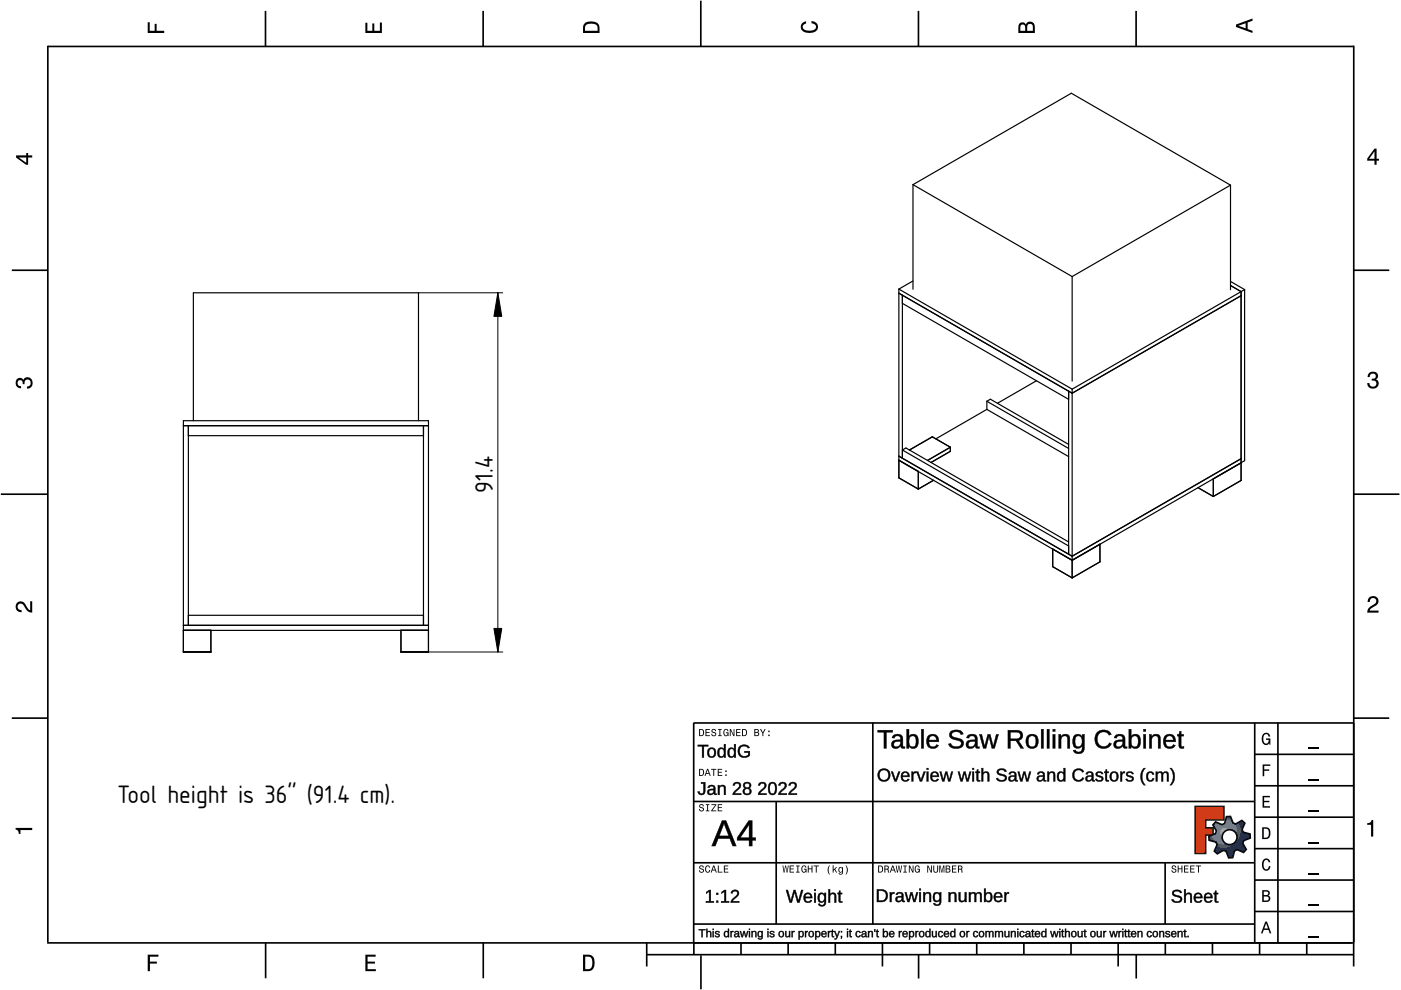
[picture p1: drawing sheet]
<svg xmlns="http://www.w3.org/2000/svg" width="297mm" height="210mm" viewBox="0 0 297 210" stroke-linecap="round" stroke-linejoin="round" font-family="sans-serif">
<defs><g id="words">
<g font-size="5">
<text x="104.5" y="104.5" transform="rotate(-90 104.5 104.5)">91.4</text>
<text x="24.9" y="170.3">Tool height is 36&quot; (91.4 cm).</text>
</g>
</g></defs>
<g fill="none" stroke="#000" stroke-width=".35">
<path d="M10.1 9.7v190.1M10.1 9.9h277M56.3 2.3v7.5M102.4 2.3v7.5M148.6 .1v9.8M194.7 2.3v7.5M240.9 2.3v7.5M287 9.7v195.2M2.5 57.3h7.5M287.1 57.3h7.4M.2 104.8h10M287 104.8h9.7"/>
<path d="M2.5 152.3h7.5M147 153.3h140.1M147.1 153.3v49.1M185.1 153.2v42.8M266 159.9h21M266 153.3v46.7M270.9 153.3v46.7M287.1 152.3h7.4M147 169.9h119M164.6 169.9v26M266 179.9h21M266 173.3h21"/>
<path d="M266 166.6h21M10 199.9h277.1M56.3 199.9v7.5M102.5 199.9v7.5M137.1 199.9v5M147 195.9h119M147 182.9h119M157.1 199.9v2.5M167.1 199.9v2.5M177.1 199.9v2.5M187.1 199.9v5M197.1 199.9v2.5"/>
<path d="M207.1 199.9v2.5M217.1 199.9v2.5M227.1 199.9v2.5M237.1 199.9v5M247 182.9v13M247.1 199.9v2.5M257.1 199.9v2.5M266 193.3h21M266 186.6h21M267.1 199.9v2.5M277.1 199.9v2.5M137.1 202.4h150"/>
<path d="M148.6 202.6v7.2M194.8 202.4v5.1M240.9 202.4v5.1"/>
</g>
<g fill="#000">
<path d="M31.3 4.7h.4v1.8h1.1v-1.4h.4v1.4h1.6v.5h-3.5z" fill-rule="evenodd"/>
<path d="M77.5 4.8h.4v1.7h1v-1.5h.5v1.5h1.1v-1.7h.5v2.2h-3.5z" fill-rule="evenodd"/>
<path d="M124.1 4.9a2.19 2.19 0 0 0-.5 2.1h3.5v-1.2a1.42 1.42 0 0 0-1.7-1.3zM124.3 5.2a2.14 2.14 0 0 1 2.3 .3l.1 1h-2.7l.1-1z" fill-rule="evenodd"/>
<path d="M170.1 4.9l.8-.4v.5a.7 .7 0 0 0-.7 .5 .7 .7 0 0 0 .3 .8 1.69 1.69 0 0 0 2.5-.6 .9 .9 0 0 0-.9-.8v-.5a1.24 1.24 0 0 1 1.3 1.1 1.24 1.24 0 0 1-1 1.4 2.22 2.22 0 0 1-2.5-.7l-.1-.5z" fill-rule="evenodd"/>
<path d="M216.1 5l-.2 .8v1.2h3.5v-1.3a.98 .98 0 0 0-.7-1.1 .98 .98 0 0 0-1.2 .6 .84 .84 0 0 0-1.4-.2zM216.4 5.3a.54 .54 0 0 1 .7-.1 .54 .54 0 0 1 .3 .6v.7h-1.1zM217.9 5.2a.62 .62 0 0 1 .7-.1 .62 .62 0 0 1 .4 .6v.8h-1.2z" fill-rule="evenodd"/>
<path d="M262.1 5.2v.5l3.5 1.3v-.5l-1.1-.3v-1.4l1.1-.4v-.5zM262.6 5.5l1.5-.6v1.1z" fill-rule="evenodd"/>
<path d="M3.4 32.9v.5l2.1 1.5h.5v-1.5h.8v-.5h-.8v-.5h-.4v.5zM4 33.4h1.6v1.1z" fill-rule="evenodd"/>
<path d="M291.4 31.5l-1.5 2.1v.5h1.5v.8h.5v-.8h.5v-.4h-.5v-2.2zM291.4 32.1v1.6h-1.1z" fill-rule="evenodd"/>
<path d="M3.6 80.4a.86 .86 0 0 1 1.4 .1 1.06 1.06 0 0 1 1.2-.5 1.06 1.06 0 0 1 .7 1.2 1.1 1.1 0 0 1-1.2 1.2v-.4a.71 .71 0 0 0 .8-1 .71 .71 0 0 0-1.3-.1v.6h-.4a.61 .61 0 0 0-.3-.8 .61 .61 0 0 0-.8 .2 .61 .61 0 0 0 .2 .8l.6 .2v.4a1.15 1.15 0 0 1-1.2-.6 1.15 1.15 0 0 1 .3-1.3z" fill-rule="evenodd"/>
<path d="M290.3 79.1a1.08 1.08 0 0 1 1.3-.2 1.08 1.08 0 0 1 .5 1.3l-.4 .2a1.06 1.06 0 0 1 .6 1.3 1.06 1.06 0 0 1-1.2 .7 1.1 1.1 0 0 1-1.2-1.2h.4a.71 .71 0 0 0 1 .8 .71 .71 0 0 0 .1-1.3h-.6v-.4a.61 .61 0 0 0 .8-.3 .61 .61 0 0 0-.2-.8 .61 .61 0 0 0-.8 .2l-.2 .5h-.4z" fill-rule="evenodd"/>
<path d="M3.6 127.8a1.22 1.22 0 0 1 2 .7l.4 .6 .4 .3v-1.9h.4v2.4a1.8 1.8 0 0 1-1.7-1.4 .71 .71 0 0 0-.9-.5 .71 .71 0 0 0-.5 .8 .71 .71 0 0 0 .9 .6v.4a1.18 1.18 0 0 1-1.2-.6 1.18 1.18 0 0 1 .2-1.4z" fill-rule="evenodd"/>
<path d="M290.3 126.7a1.18 1.18 0 0 1 1.9 .3 1.18 1.18 0 0 1-1 1.7l-.5 .3-.3 .5h1.9v.4h-2.4a1.8 1.8 0 0 1 1.4-1.7 .71 .71 0 0 0 .5-.9 .71 .71 0 0 0-.9-.5 .71 .71 0 0 0-.5 .8h-.4z" fill-rule="evenodd"/>
<path d="M148.2 154.6v1.5h.5a.77 .77 0 0 0 .6-.8 .77 .77 0 0 0-.6-.7zM148.4 154.8a.58 .58 0 0 1 .7 .5 .58 .58 0 0 1-.7 .6zM149.6 154.6v1.5h.9v-.2h-.7v-.5h.6v-.2h-.6v-.4h.7v-.2zM151 154.7a.53 .53 0 0 0 0 .6 .53 .53 0 0 0 .6 .2 .32 .32 0 0 1-.3 .5 .32 .32 0 0 1-.3-.4h-.2a.5 .5 0 0 0 .7 .5 .5 .5 0 0 0 .1-.8l-.4-.1a.28 .28 0 0 1-.1-.4 .28 .28 0 0 1 .4-.1 .28 .28 0 0 1 .1 .3h.2a.51 .51 0 0 0-.3-.4 .51 .51 0 0 0-.5 .1zM152.3 154.6v.2h.2v1.1h-.2v.2h.7v-.2h-.3v-1.1h.3v-.2zM153.5 154.7a.81 .81 0 0 0 .5 1.4l.3-.2 .2 .2v-.8h-.6v.1h.4l-.2 .5a.6 .6 0 0 1-.5-.6 .6 .6 0 0 1 .4-.6l.2 .3h.2l-.1-.3a.53 .53 0 0 0-.8 0zM154.7 154.6v1.5h.2v-1.3l.6 1.3h.2v-1.5h-.2v1.2l-.5-1.2zM156.1 154.6v1.5h.9v-.2h-.7v-.5h.6v-.2h-.6v-.4h.7v-.2zM157.3 154.6v1.5h.5a.77 .77 0 0 0 .6-.8 .77 .77 0 0 0-.6-.7zM157.5 154.8a.58 .58 0 0 1 .7 .5 .58 .58 0 0 1-.7 .6zM159.9 154.6v1.5h.6a.42 .42 0 0 0 .5-.3 .42 .42 0 0 0-.3-.5l.2-.2-.1-.4zM160.1 154.8h.3a.23 .23 0 0 1 .3 .2 .23 .23 0 0 1-.3 .2h-.3zM160.1 155.4h.4a.26 .26 0 0 1 .3 .2 .26 .26 0 0 1-.3 .3h-.4zM161.1 154.6l.5 .9v.6h.2v-.6l.5-.9h-.2l-.4 .7-.3-.7zM162.9 155.8v.3h.3v-.3zM162.9 154.9v.3h.3v-.3z" fill-rule="evenodd"/>
<path d="M267.8 155.7a.85 .85 0 0 1 .9-.3 .85 .85 0 0 1 .6 .8h-.3l-.1-.3a.49 .49 0 0 0-.4-.3 .49 .49 0 0 0-.5 .3 1.2 1.2 0 0 0 .4 1.8 .66 .66 0 0 0 .6-.8h-.6v-.3h.9v1.3h-.1l-.1-.3-.3 .3a.85 .85 0 0 1-1.2-.7v-1.1z" fill-rule="evenodd"/>
<path d="M3.3 175.5h3.5v.5h-2.5v.8h-.3a.77 .77 0 0 0-.7-.9z" fill-rule="evenodd"/>
<path d="M148.4 170.6a.53 .53 0 0 0 0 .6 .53 .53 0 0 0 .6 .2 .32 .32 0 0 1-.3 .5 .32 .32 0 0 1-.3-.4h-.2a.5 .5 0 0 0 .7 .6 .5 .5 0 0 0 .1-.9l-.4-.1a.28 .28 0 0 1-.1-.4 .28 .28 0 0 1 .4-.1 .28 .28 0 0 1 .1 .4h.2a.51 .51 0 0 0-.3-.5 .51 .51 0 0 0-.5 .1zM149.7 170.5v.2h.2v1.1h-.2v.2h.7v-.2h-.3v-1.1h.3v-.2zM150.8 170.5v.2h.8l-.8 1.3h1.1v-.2h-.9l.9-1.3zM152.2 170.5v1.5h.9v-.2h-.7v-.5h.6v-.2h-.6v-.4h.7v-.2z" fill-rule="evenodd"/>
<path d="M148.2 163v1.5h.5a.77 .77 0 0 0 .6-.7 .77 .77 0 0 0-.6-.8zM148.4 163.2a.57 .57 0 0 1 .7 .6 .57 .57 0 0 1-.7 .5zM149.9 163l-.5 1.5h.2l.1-.4h.6l.2 .4h.2l-.6-1.5zM150 163.2l.3 .7h-.5zM150.8 163v.2h.4v1.3h.2v-1.3h.5v-.2zM152.2 163v1.5h.9v-.2h-.7v-.5h.6v-.2h-.6v-.4h.7v-.2zM153.8 164.2v.3h.3v-.3zM153.8 163.4v.3h.3v-.3z" fill-rule="evenodd"/>
<path d="M253.4 171h6.1v2.8h-3.9v1.7h1.6v1.5h-1.6v4h-2.2z" fill-rule="evenodd"/>
<path d="M257.7 174.3l-.5 .6 .7 1.3-.2 .6-1.4 .5v.9l1.5 .4 .3 .5-.7 1.4 .7 .5 1.3-.7 .6 .2 .5 1.4 .9-.1 .3-1.4 .6-.3 1.4 .6 .5-.6-.7-1.3 .2-.6 1.4-.5-.1-.9-1.4-.4-.3-.5 .6-1.4-.6-.6-1.3 .8-.6-.2-.5-1.4h-.9l-.4 1.5-.5 .2zM259.1 177.5a1.6 1.6 0 0 1 3.2 0 1.6 1.6 0 0 1-3.2 0z" fill-rule="evenodd"/>
<path d="M267.7 168.7h1.5v.3h-1.2v.8h1.1v.3h-1.1v.8h1.3v.3h-1.6z" fill-rule="evenodd"/>
<path d="M267.7 162.1h1.6v.3h-1.3v.7h1.1v.3h-1.1v1.2h-.3z" fill-rule="evenodd"/>
<path d="M267.6 175.4v2.5h.8a1.37 1.37 0 0 0 .7-2.2 1.56 1.56 0 0 0-1.5-.3zM267.9 175.7a.98 .98 0 0 1 1.2 .7 .98 .98 0 0 1-.7 1.2h-.5z" fill-rule="evenodd"/>
<path d="M289.9 174.5a.77 .77 0 0 0 .9-.6h.4v3.5h-.5v-2.5h-.8z" fill-rule="evenodd"/>
<path d="M148.4 183.6a.53 .53 0 0 0 0 .6 .53 .53 0 0 0 .6 .2 .32 .32 0 0 1-.3 .5 .32 .32 0 0 1-.3-.4h-.2a.5 .5 0 0 0 .7 .6 .5 .5 0 0 0 .1-.9l-.4-.1a.28 .28 0 0 1-.1-.4 .28 .28 0 0 1 .4-.1 .28 .28 0 0 1 .1 .4h.2a.51 .51 0 0 0-.3-.5 .51 .51 0 0 0-.5 .1zM149.6 183.7l-.1 .2a.67 .67 0 0 0 .1 .9 .67 .67 0 0 0 .8 .1l.2-.4h-.2l-.2 .3a.6 .6 0 0 1-.5-.5 .6 .6 0 0 1 .4-.6l.3 .3h.2l-.2-.4a.5 .5 0 0 0-.8 .1zM151.2 183.5l-.5 1.5h.2l.1-.4h.6l.2 .4h.2l-.6-1.5zM151.3 183.7l.3 .7h-.5zM152.2 183.5v1.5h1v-.2h-.8v-1.3zM153.5 183.5v1.5h.9v-.2h-.7v-.5h.6v-.2h-.6v-.4h.7v-.2z" fill-rule="evenodd"/>
<path d="M165.9 183.5l.3 1.5h.1l.3-1.3 .2 1.3h.2l.2-1.5h-.1l-.2 1.3-.2-1.3h-.2l-.2 1.3-.2-1.3zM167.4 183.5v1.5h1v-.2h-.8v-.5h.7v-.2h-.7v-.4h.7v-.2zM168.8 183.5v.2h.3v1.1h-.3v.2h.7v-.2h-.2v-1.1h.2v-.2zM170.1 183.7a.82 .82 0 0 0 .5 1.3l.3-.2 .1 .2v-.8h-.5v.2h.3l-.2 .4a.6 .6 0 0 1-.5-.5 .6 .6 0 0 1 .5-.6l.2 .3h.2l-.2-.4a.53 .53 0 0 0-.7 .1zM171.3 183.5v1.5h.2v-.7h.6v.7h.2v-1.5h-.2v.6h-.6v-.6zM172.5 183.5v.2h.5v1.3h.2v-1.3h.4v-.2zM175.8 183.5a1.35 1.35 0 0 0 .2 1.9 1.84 1.84 0 0 1 0-1.9zM176.5 183.5v1.5h.2v-.4l.2-.2 .4 .6h.2l-.4-.7 .4-.5h-.2l-.6 .6v-.9zM177.9 184a.59 .59 0 0 0-.2 .7 .59 .59 0 0 0 .7 .3l.1-.2a.31 .31 0 0 1-.1 .5 .31 .31 0 0 1-.4-.2h-.2a.47 .47 0 0 0 .5 .4 .47 .47 0 0 0 .4-.5v-1.2h-.2v.2l-.3-.2zM178 184.1l.1-.1a.42 .42 0 0 1 .4 .4 .42 .42 0 0 1-.4 .5l-.1-.3zM179.3 183.5a1.85 1.85 0 0 1 0 1.9 1.22 1.22 0 0 0 0-1.9z" fill-rule="evenodd"/>
<path d="M186.2 183.5v1.5h.5a.77 .77 0 0 0 .6-.7 .77 .77 0 0 0-.6-.8zM186.4 183.7a.58 .58 0 0 1 .6 .6 .58 .58 0 0 1-.6 .5zM187.5 183.5v1.5h.2v-.6a.45 .45 0 0 1 .5 .1 .45 .45 0 0 1 .1 .5h.2l-.2-.7a.42 .42 0 0 0 .1-.5 .42 .42 0 0 0-.4-.3zM187.7 183.7h.2a.26 .26 0 0 1 .4 .3 .26 .26 0 0 1-.4 .2h-.2zM189.2 183.5l-.6 1.5h.2l.2-.4h.6l.1 .4h.2l-.5-1.5zM189.3 183.7l.2 .7h-.4zM189.9 183.5l.3 1.5h.2l.2-1.3 .2 1.3h.2l.3-1.5h-.2l-.2 1.3-.2-1.3h-.2l-.2 1.3-.2-1.3zM191.5 183.5v.2h.3v1.1h-.3v.2h.8v-.2h-.3v-1.1h.3v-.2zM192.7 183.5v1.5h.2v-1.2l.5 1.2h.3v-1.5h-.2v1.2l-.6-1.2zM194.1 183.7a.81 .81 0 0 0 .5 1.3l.3-.2 .1 .2v-.8h-.5v.2h.3l-.2 .4a.6 .6 0 0 1-.5-.5 .6 .6 0 0 1 .5-.6l.2 .3h.2l-.2-.4a.53 .53 0 0 0-.7 .1zM196.6 183.5v1.5h.2v-1.2l.6 1.2h.2v-1.5h-.2v1.2l-.6-1.2zM197.9 183.5v.9a.52 .52 0 0 0 .5 .6 .52 .52 0 0 0 .5-.6v-.9h-.2v.9a.33 .33 0 0 1-.3 .5 .33 .33 0 0 1-.3-.5v-.9zM199.2 183.5v1.5h.1v-1.4l.3 1.4h.2l.3-1.4v1.4h.1v-1.5h-.2l-.3 1.3-.3-1.3zM200.5 183.5v1.5h.6a.42 .42 0 0 0 .4-.3 .42 .42 0 0 0-.2-.5l.2-.2-.1-.4zM200.7 183.7h.3a.23 .23 0 0 1 .3 .2 .23 .23 0 0 1-.3 .2h-.3zM200.7 184.3h.3a.26 .26 0 0 1 .3 .3 .26 .26 0 0 1-.3 .2h-.3zM201.8 183.5v1.5h1v-.2h-.8v-.5h.7v-.2h-.7v-.4h.8v-.2zM203.1 183.5v1.5h.2v-.6a.45 .45 0 0 1 .5 .1 .45 .45 0 0 1 .1 .5h.2l-.2-.7a.42 .42 0 0 0 .1-.5 .42 .42 0 0 0-.4-.3zM203.3 183.7h.3a.26 .26 0 0 1 .3 .3 .26 .26 0 0 1-.4 .2h-.2z" fill-rule="evenodd"/>
<path d="M248.5 183.6a.53 .53 0 0 0 0 .6 .53 .53 0 0 0 .6 .2 .32 .32 0 0 1-.2 .5 .32 .32 0 0 1-.3-.4h-.2a.5 .5 0 0 0 .6 .6 .5 .5 0 0 0 .2-.9l-.4-.1a.28 .28 0 0 1-.1-.4 .28 .28 0 0 1 .3-.1 .28 .28 0 0 1 .2 .4h.2a.51 .51 0 0 0-.3-.5 .51 .51 0 0 0-.6 .1zM249.7 183.5v1.5h.2v-.7h.6v.7h.2v-1.5h-.2v.6h-.6v-.6zM251 183.5v1.5h1v-.2h-.8v-.5h.7v-.2h-.7v-.4h.8v-.2zM252.3 183.5v1.5h1v-.2h-.8v-.5h.7v-.2h-.7v-.4h.8v-.2zM253.5 183.5v.2h.5v1.3h.2v-1.3h.5v-.2z" fill-rule="evenodd"/>
<path d="M268.3 195.4l-1 2.5h.4l.2-.7h1l.3 .7h.3l-.9-2.5zM268.4 195.8l.4 1.1h-.7z" fill-rule="evenodd"/>
<path d="M267.6 188.7v2.5h1a.7 .7 0 0 0 .7-.5 .7 .7 0 0 0-.4-.8 .61 .61 0 0 0 .3-.8 .61 .61 0 0 0-.7-.4zM267.9 189h.6a.38 .38 0 0 1 .4 .4 .38 .38 0 0 1-.5 .4h-.5zM267.9 190.1h.6a.44 .44 0 0 1 .5 .4 .44 .44 0 0 1-.5 .4h-.6z" fill-rule="evenodd"/>
<path d="M267.8 182.3a.85 .85 0 0 1 .9-.3 .85 .85 0 0 1 .6 .8h-.3l-.1-.2a.47 .47 0 0 0-.4-.3 .47 .47 0 0 0-.4 .3 1.21 1.21 0 0 0 .4 1.7 .64 .64 0 0 0 .5-.7h.4a.89 .89 0 0 1-.8 1 .89 .89 0 0 1-1-.7v-1.1z" fill-rule="evenodd"/>
<path d="M31.3 202.4h2.3v.4h-1.8v1.1h1.5v.4h-1.5v1.6h-.5z" fill-rule="evenodd"/>
<path d="M77.5 202.4h2.1v.4h-1.7v1.1h1.6v.4h-1.6v1.2h1.8v.4h-2.2z" fill-rule="evenodd"/>
<path d="M123.6 202.4v3.5h1.2a1.42 1.42 0 0 0 1.3-1.7 1.38 1.38 0 0 0-1.3-1.8zM124.1 202.8l1 .1a1.89 1.89 0 0 1 0 2.5l-1 .1z" fill-rule="evenodd"/>
</g>
<path d="M277.3 158.6h2.2M277.3 178.6h2.2M277.3 172h2.2M277.3 165.3h2.2M277.3 198.6h2.2M277.3 192h2.2M277.3 185.3h2.2" fill="none" stroke="#000" stroke-width=".25"/>
<g fill="#000">
<path d="M148 157.9h2.1v.3h-.9v2.4h-.3v-2.4h-.9zM150.3 158.7a.98 .98 0 0 1 1.2 0 .98 .98 0 0 1 .3 1.2 .96 .96 0 0 1-1.3 .7 .96 .96 0 0 1-.5-1.4zM150.6 158.9a.94 .94 0 0 0 .3 1.5 .86 .86 0 0 0 .5-.8 .86 .86 0 0 0-.5-.8zM152.3 158.8a.73 .73 0 0 1 1.2 .1v-1.1h.3l.1 2.8h-.4v-.3a.78 .78 0 0 1-1 .3 .78 .78 0 0 1-.4-1zM152.7 158.9a.98 .98 0 0 0 .3 1.5 .86 .86 0 0 0 .5-.8 .86 .86 0 0 0-.5-.8zM154.5 158.8a.73 .73 0 0 1 1.2 .1v-1.1h.3v2.8h-.3v-.3a.78 .78 0 0 1-1 .3 .78 .78 0 0 1-.4-1zM154.8 158.9a.98 .98 0 0 0 .3 1.5 .86 .86 0 0 0 .6-.8 .86 .86 0 0 0-.6-.8zM156.8 158.3a1.39 1.39 0 0 1 2.1 .2l-.3 .1a1.06 1.06 0 0 0-1.9 .4 1.06 1.06 0 0 0 1.4 1.3l.5-.2v-.5h-.8v-.3h1.2v.9a1.46 1.46 0 0 1-2.1 .1 1.46 1.46 0 0 1-.1-2z"/>
<path d="M147.9 157.9h2.3v.4l-1-.1 .1 2.4h-.5l.1-2.4-1 .1zM148 157.9v.3h.9v2.4h.3v-2.4h.9v-.3zM150.3 158.7a1.02 1.02 0 0 1 1.2 0 1.02 1.02 0 0 1 .3 1.2 1 1 0 0 1-1.3 .7 1 1 0 0 1-.5-1.4zM150.2 158.8a1.04 1.04 0 0 0-.2 1.2 1.04 1.04 0 0 0 1.1 .6 1.02 1.02 0 0 0 .6-1.3 1.02 1.02 0 0 0-1.2-.7zM150.6 158.9a.9 .9 0 0 0 .3 1.4 .82 .82 0 0 0 .5-.7 .82 .82 0 0 0-.5-.8zM150.5 158.8a.64 .64 0 0 1 .8 .1 .64 .64 0 0 1 .2 .7 .64 .64 0 0 1-.6 .8 .64 .64 0 0 1-.6-.8zM152.3 158.8a.71 .71 0 0 1 1.2 .1v-1.1h.4v2.8h-.4v-.3a.72 .72 0 0 1-.7 .4 .72 .72 0 0 1-.6-.5l-.1-.6zM152.3 158.8l-.1 .8a.77 .77 0 0 0 .4 .9 .77 .77 0 0 0 1-.3l-.1 .4h.4l-.1-2.8h-.3v1.1a.73 .73 0 0 0-1.2-.1zM152.6 159a.95 .95 0 0 0 .4 1.3 .82 .82 0 0 0 .5-.7 .82 .82 0 0 0-.5-.8zM152.6 158.8a.61 .61 0 0 1 .8 .1 .61 .61 0 0 1 .1 .7 .61 .61 0 0 1-.5 .8 .61 .61 0 0 1-.6-.8zM154.4 158.8a.71 .71 0 0 1 1.3 .1l-.1-1.1h.4l.1 2.8h-.5l.1-.3a.72 .72 0 0 1-.7 .4 .72 .72 0 0 1-.7-.5l-.1-.6zM154.5 158.8l-.2 .8a.77 .77 0 0 0 .4 .9 .77 .77 0 0 0 1-.3v.4h.3v-2.8h-.3v1.1a.73 .73 0 0 0-1.2-.1zM154.8 159a.95 .95 0 0 0 .3 1.3 .82 .82 0 0 0 .5-.7 .82 .82 0 0 0-.5-.8zM154.8 158.8a.61 .61 0 0 1 .7 .1 .61 .61 0 0 1 .2 .7 .61 .61 0 0 1-.5 .8 .61 .61 0 0 1-.6-.8zM156.8 158.2a1.42 1.42 0 0 1 2.2 .4l-.4 .1a.99 .99 0 0 0-1.4-.3 .99 .99 0 0 0-.2 1.4 1.19 1.19 0 0 0 1.6 .3v-.5h-.8v-.4h1.2v1a1.5 1.5 0 0 1-2.1 .2 1.5 1.5 0 0 1-.1-2.2zM156.8 158.3a1.41 1.41 0 0 0 .1 2 1.41 1.41 0 0 0 2-.1l.1-.9h-1.2v.3l.9-.1v.6a1.11 1.11 0 0 1-1.5 .1 1.11 1.11 0 0 1-.3-1.5 1.11 1.11 0 0 1 1.5-.4l.2 .3 .3-.1a1.37 1.37 0 0 0-2.1-.2z"/>
<path d="M186.1 154.8h3.2v.4h-1.4v3.5h-.5v-3.5h-1.3zM189.5 155.9a1.17 1.17 0 0 1 1.2-.3 1.17 1.17 0 0 1 .7 1v1.5l.2 .2h.3v.3a.59 .59 0 0 1-.7 .1 .59 .59 0 0 1-.3-.6 1 1 0 0 1-1.2 .6 1 1 0 0 1-.7-1.1l.5-.6 1.4-.1a.67 .67 0 0 0-.4-.9 .67 .67 0 0 0-.9 .5h-.5zM189.7 157.4a.61 .61 0 0 0 .1 .9 .61 .61 0 0 0 .9-.3l.2-.8zM192.2 154.6h.5v1.6a1.13 1.13 0 0 1 1.5-.4 1.13 1.13 0 0 1 .5 1.4 1.15 1.15 0 0 1-.4 1.3 1.15 1.15 0 0 1-1.5-.1l-.1-.2v.5h-.5zM193.1 156.2a1.57 1.57 0 0 0 .2 2.1h.4a1.58 1.58 0 0 0 0-2.2zM195.3 154.6h.5v4.1h-.5zM196.8 156a1.34 1.34 0 0 1 1.6-.2 1.34 1.34 0 0 1 .7 1.5h-2.1a.86 .86 0 0 0 .5 1 .86 .86 0 0 0 1-.4l.5 .1a1.4 1.4 0 0 1-1.8 .6 1.4 1.4 0 0 1-.7-1.8zM197.2 156.3l-.2 .6h1.5a.79 .79 0 0 0-.4-.8 .79 .79 0 0 0-.9 .2zM201.4 155.2a1.77 1.77 0 0 1 2.8 .4l-.5 .1a1.08 1.08 0 0 0-1-.5 1.08 1.08 0 0 0-.9 .6 1.68 1.68 0 0 0 1.6 .8 1.07 1.07 0 0 1 .9 1.2 1.07 1.07 0 0 1-1.2 .9h-.4a1.47 1.47 0 0 1-1.6-1l.5-.1a1.29 1.29 0 0 0 2.2 .2 .95 .95 0 0 0-1.2-.9 1.14 1.14 0 0 1-1.2-1.7zM205.3 155.9a1.17 1.17 0 0 1 1.2-.3 1.17 1.17 0 0 1 .7 1v1.5l.2 .2h.3v.3a.59 .59 0 0 1-.7 .1 .59 .59 0 0 1-.2-.6 1 1 0 0 1-1.2 .6 1 1 0 0 1-.8-1.1l.5-.6 1.4-.1a.67 .67 0 0 0-.4-.9 .67 .67 0 0 0-.9 .5h-.5zM205.5 157.4a.61 .61 0 0 0 .1 .9 .61 .61 0 0 0 .9-.3l.2-.8zM207.7 155.7h.4l.7 2.6 .6-2.6h.5l.7 2.6 .6-2.6h.5l-.8 3h-.6l-.6-2.6-.6 2.6h-.6zM213.7 154.8h1.8a1.11 1.11 0 0 1 1.3 .9 1.11 1.11 0 0 1-.9 1.3l1.1 1.7h-.6l-1-1.6h-1.2v1.6h-.5zM214.2 155.2v1.5h1.3a.72 .72 0 0 0 .8-.8 .72 .72 0 0 0-.8-.7zM218 155.9a1.39 1.39 0 0 1 1.7 0 1.39 1.39 0 0 1 .4 1.6 1.32 1.32 0 0 1-1.5 1.2 1.32 1.32 0 0 1-1.1-1.5l.2-1zM218.4 156.1a1.58 1.58 0 0 0 .2 2.2h.2a.88 .88 0 0 0 .8-1.1 .85 .85 0 0 0-.2-1 .85 .85 0 0 0-1-.1zM220.7 154.6h.5v4.1h-.5zM222 154.6h.5v4.1h-.5zM223.2 154.6h.5v.5h-.5zM223.2 155.7h.5v3h-.5zM224.5 155.7h.4v.5a.99 .99 0 0 1 1.2-.5 .99 .99 0 0 1 .7 1v2h-.5v-1.9a.71 .71 0 0 0-.8-.8 .71 .71 0 0 0-.5 .9v1.8h-.5zM227.7 156a1.04 1.04 0 0 1 1.7 .2l.1-.5h.4v2.9a1.24 1.24 0 0 1-1 1.2 1.24 1.24 0 0 1-1.4-.7l.5-.1a.73 .73 0 0 0 .9 .4 .73 .73 0 0 0 .5-.8v-.5a1.11 1.11 0 0 1-1.4 .5 1.11 1.11 0 0 1-.6-1.4zM228.2 156.1a1.67 1.67 0 0 0 .2 2.2 1.03 1.03 0 0 0 1-1.6 .75 .75 0 0 0-1.2-.6zM232.6 155.3a1.92 1.92 0 0 1 3 .4l-.5 .2a1.36 1.36 0 0 0-1.7-.6 1.36 1.36 0 0 0-.7 1.8 1.33 1.33 0 0 0 1.1 1.2 1.33 1.33 0 0 0 1.4-.8l.5 .2a1.93 1.93 0 0 1-2.6 .8 1.93 1.93 0 0 1-.9-2.6zM236.6 155.9a1.17 1.17 0 0 1 1.2-.3 1.17 1.17 0 0 1 .7 1v1.5l.2 .2h.3v.3a.59 .59 0 0 1-.7 .1 .59 .59 0 0 1-.2-.6 1 1 0 0 1-1.2 .6 1 1 0 0 1-.8-1.1l.5-.6 1.4-.1a.67 .67 0 0 0-.4-.9 .67 .67 0 0 0-.9 .5h-.5zM236.8 157.4a.61 .61 0 0 0 .1 .9 .61 .61 0 0 0 .9-.3l.2-.8zM239.3 154.6h.5v1.6a1.13 1.13 0 0 1 1.5-.4 1.13 1.13 0 0 1 .5 1.4 1.15 1.15 0 0 1-.4 1.3 1.15 1.15 0 0 1-1.5-.1l-.1-.2v.5h-.5zM240.2 156.2a1.57 1.57 0 0 0 .2 2.1h.4a1.58 1.58 0 0 0 0-2.2zM242.4 154.6h.5v.5h-.5zM242.4 155.7h.5v3h-.5zM243.7 155.7h.4l.1 .5a.99 .99 0 0 1 1.1-.5 .99 .99 0 0 1 .7 1v2h-.4v-1.9a.71 .71 0 0 0-.8-.8 .71 .71 0 0 0-.6 .9v1.8h-.5zM247 156a1.34 1.34 0 0 1 1.6-.2 1.34 1.34 0 0 1 .7 1.5h-2.1a.86 .86 0 0 0 .5 1 .86 .86 0 0 0 1.1-.4l.4 .1a1.4 1.4 0 0 1-1.8 .6 1.4 1.4 0 0 1-.7-1.8zM247.4 156.3l-.2 .6h1.6a.79 .79 0 0 0-.5-.8 .79 .79 0 0 0-.9 .2zM250.1 155.1h.3v.6h.6v.4h-.6v2l.2 .2h.4v.3l-.3 .1a.6 .6 0 0 1-.8-.7v-1.9h-.3v-.4h.4z"/>
<path d="M186.1 154.8h3.2v.5l-1.4-.1 .1 3.5h-.6v-3.5l-1.3 .1zM186.1 154.8v.4h1.4l-.1 3.5h.5v-3.5h1.4v-.4zM189.3 155.9a1.26 1.26 0 0 1 2.2 .7v1.5l.1 .2h.3v.3a.6 .6 0 0 1-.7 .1 .6 .6 0 0 1-.3-.6 1.03 1.03 0 0 1-1.3 .7 1.03 1.03 0 0 1-.6-1.3 1.03 1.03 0 0 1 1.3-.7l.6 .1a.64 .64 0 0 0-.5-.8 .64 .64 0 0 0-.8 .4h-.5zM189.5 155.9l-.4 .6h.5a.62 .62 0 0 1 .4-.6 .62 .62 0 0 1 .7 .2l.2 .2 .1 .6h-.7a.94 .94 0 0 0-1.2 .5 .94 .94 0 0 0 .4 1.2 .94 .94 0 0 0 1.3-.3l.2-.3a.55 .55 0 0 0 .2 .6 .55 .55 0 0 0 .7 0v-.3l-.4 .1-.1-.3v-1.5a1.12 1.12 0 0 0-.7-.9 1.12 1.12 0 0 0-1.2 .2zM189.7 157.4a.57 .57 0 0 0 .1 .9 .57 .57 0 0 0 .9-.3l.2-.8zM189.7 157.3l1.2-.1a.85 .85 0 0 1-.3 1 .85 .85 0 0 1-1.1-.2zM192.2 154.6h.6l-.1 1.6a1.03 1.03 0 0 1 1.8-.2 2.18 2.18 0 0 1-.5 2.7 .95 .95 0 0 1-1.3-.5v.5h-.5zM192.2 154.6v4.1h.5l.1-.5a1 1 0 0 0 1.1 .5 1 1 0 0 0 .7-1l.1-.5a1.12 1.12 0 0 0-.6-1.4 1.12 1.12 0 0 0-1.4 .4v-1.6zM193.1 156.2a1.54 1.54 0 0 0 .2 2.1h.4a1.55 1.55 0 0 0 0-2.2zM193 156.1a.84 .84 0 0 1 1 .1 .84 .84 0 0 1 .3 1 .84 .84 0 0 1-.3 1 .84 .84 0 0 1-1.1-.1l-.2-1.3zM195.3 154.6h.6v4.1h-.6zM195.3 154.6v4.1h.5v-4.1zM196.7 156a1.36 1.36 0 0 1 1.7-.3 1.36 1.36 0 0 1 .7 1.6h-2.1a.84 .84 0 0 0 .5 .9 .84 .84 0 0 0 1.1-.4l.4 .2a1.44 1.44 0 0 1-1.8 .6 1.44 1.44 0 0 1-.8-1.8zM196.8 156.1a1.53 1.53 0 0 0-.2 1.7 1.53 1.53 0 0 0 1.6 .8l.8-.5-.5-.2a.78 .78 0 0 1-1.2 .4l-.3-.4-.1-.7 2.1 .1a1.3 1.3 0 0 0-.6-1.5 1.3 1.3 0 0 0-1.6 .3zM197.2 156.3l-.2 .6h1.5a.75 .75 0 0 0-.4-.8 .75 .75 0 0 0-.9 .2zM197.1 156.2a.81 .81 0 0 1 1-.2 .81 .81 0 0 1 .4 1h-1.6zM201.4 155.2a1.81 1.81 0 0 1 2.9 .4l-.6 .2a1.06 1.06 0 0 0-.9-.6 1.06 1.06 0 0 0-1 .6 1.49 1.49 0 0 0 1.4 .7 1.13 1.13 0 0 1 1.2 1.2 1.13 1.13 0 0 1-1.3 1 1.63 1.63 0 0 1-2.1-1l.6-.1a1.25 1.25 0 0 0 2.1 .2 .91 .91 0 0 0-1.1-.9 1.18 1.18 0 0 1-1.2-1.7zM201.5 155.3a.99 .99 0 0 0 .9 1.5l.4 .1a.77 .77 0 0 1 .9 .3 .77 .77 0 0 1-.2 1 1.42 1.42 0 0 1-1.9-.6l-.5 .1a1.88 1.88 0 0 0 3.1 .2 1.21 1.21 0 0 0-1.4-1.4l.1-.1a.75 .75 0 0 1-.9-.2 .75 .75 0 0 1 0-.9 1.24 1.24 0 0 1 1.8 .4l.4-.1a1.73 1.73 0 0 0-2.7-.3zM205.2 155.9a1.26 1.26 0 0 1 2.1 .7v1.5l.1 .2h.3v.3a.6 .6 0 0 1-.6 .1 .6 .6 0 0 1-.3-.6h-.1a1.03 1.03 0 0 1-1.3 .7 1.03 1.03 0 0 1-.6-1.3 1.03 1.03 0 0 1 1.3-.7l.6 .1a.64 .64 0 0 0-.5-.8 .64 .64 0 0 0-.8 .4h-.5zM205.3 155.9l-.4 .6h.5a.62 .62 0 0 1 .4-.6 .62 .62 0 0 1 .7 .2l.2 .2 .1 .6h-.7a.94 .94 0 0 0-1.2 .5 .94 .94 0 0 0 .4 1.2 .94 .94 0 0 0 1.3-.3l.2-.3a.55 .55 0 0 0 .2 .6 .55 .55 0 0 0 .7 0v-.3l-.3 .1-.2-.3v-1.5a1.12 1.12 0 0 0-.7-.9 1.12 1.12 0 0 0-1.2 .2zM205.5 157.4a.57 .57 0 0 0 .1 .9 .57 .57 0 0 0 .9-.3l.2-.8zM205.5 157.3l1.2-.1a.85 .85 0 0 1-.3 1 .85 .85 0 0 1-1.1-.2zM207.6 155.7h.6l.6 2.6 .6-2.6h.6l.6 2.6 .6-2.6h.6l-.9 3h-.6l-.6-2.6-.6 2.6h-.6zM207.7 155.7l.8 3h.6l.6-2.6 .6 2.6h.6l.8-3h-.5l-.7 2.6-.6-2.6h-.5l-.6 2.6-.7-2.6zM213.7 154.8h1.8a1.14 1.14 0 0 1 1.4 .9 1.14 1.14 0 0 1-1 1.3l1.2 1.7h-.7l-1-1.6h-1.2l.1 1.6h-.6zM213.7 154.8v3.9h.5v-1.7h1.2l1 1.7h.6l-1.1-1.7a1.07 1.07 0 0 0 .9-1.3 1.07 1.07 0 0 0-1.3-.8zM214.2 155.2v1.5l1.3-.1a.68 .68 0 0 0 .8-.7 .68 .68 0 0 0-.8-.6zM214.2 155.2h1.3a.77 .77 0 0 1 .9 .7 .77 .77 0 0 1-.9 .8h-1.3zM218 155.9a1.44 1.44 0 0 1 1.7 0 1.44 1.44 0 0 1 .5 1.6 1.36 1.36 0 0 1-1.6 1.2 1.36 1.36 0 0 1-1.1-1.5v-.6zM218 155.9a1.56 1.56 0 0 0-.5 1.7 1.56 1.56 0 0 0 1.3 1.1 1.33 1.33 0 0 0 1.3-1.9 1.25 1.25 0 0 0-.8-1.1 1.25 1.25 0 0 0-1.3 .2zM218.4 156.2a1.54 1.54 0 0 0 .2 2.1h.2a.84 .84 0 0 0 .8-1.1 .81 .81 0 0 0-.2-1 .81 .81 0 0 0-1 0zM218.3 156.1a.9 .9 0 0 1 1.1 .1 .9 .9 0 0 1 .3 1 .9 .9 0 0 1-.9 1.2 .9 .9 0 0 1-.8-1.2l.1-.7zM220.7 154.6h.6v4.1h-.6zM220.7 154.6v4.1h.5v-4.1zM221.9 154.6h.6v4.1h-.6zM222 154.6v4.1h.5v-4.1zM223.2 154.6h.6v.5h-.6zM223.2 154.6v.5h.5v-.5zM223.2 155.7h.6v3h-.6zM223.2 155.7v3h.5v-3zM224.4 155.7h.6v.5a1 1 0 0 1 1.1-.6 1 1 0 0 1 .8 1.1v2h-.6v-1.9a.66 .66 0 0 0-.7-.7 .66 .66 0 0 0-.6 .8v1.8h-.6zM224.5 155.7v3h.5l-.1-1.8a.75 .75 0 0 1 .7-.9 .75 .75 0 0 1 .8 .8l-.1 1.9h.5v-2a.97 .97 0 0 0-.8-1 .97 .97 0 0 0-1.1 .6v-.6zM227.8 155.8a1.01 1.01 0 0 1 1.6 .4v-.5h.6v2.9a1.28 1.28 0 0 1-1.1 1.3 1.28 1.28 0 0 1-1.4-.9h.5a.71 .71 0 0 0 .9 .4 .71 .71 0 0 0 .5-.8v-.5a1.06 1.06 0 0 1-1.2 .6 1.06 1.06 0 0 1-.8-1.1v-1.1zM227.7 156.1a2.3 2.3 0 0 0 .2 2.4 1.21 1.21 0 0 0 1.6-.4 1.01 1.01 0 0 1-.8 1.4l-.5-.1-.2-.4-.5 .1a1.22 1.22 0 0 0 1.4 .6 1.22 1.22 0 0 0 1-1.1v-2.9h-.4l-.1 .6a.99 .99 0 0 0-1.7-.2zM228.3 156.2a1.64 1.64 0 0 0 .1 2 1.1 1.1 0 0 0 1-.6 1.1 1.1 0 0 0-.2-1.2l-.4-.3zM228.2 156.1a.96 .96 0 0 1 1.1 .2 .96 .96 0 0 1 .2 1.1 .83 .83 0 0 1-1 1 .83 .83 0 0 1-.6-1.2l.1-.7zM232.6 155.3a1.93 1.93 0 0 1 3.1 .4l-.6 .2a1.34 1.34 0 0 0-1.7-.5 1.34 1.34 0 0 0-.7 1.6 1.29 1.29 0 0 0 1.1 1.2 1.29 1.29 0 0 0 1.4-.8l.5 .3a1.95 1.95 0 0 1-2.7 .8 1.95 1.95 0 0 1-.8-2.6zM232.7 155.3a1.96 1.96 0 0 0-.4 2.4 1.96 1.96 0 0 0 2.2 .9l.7-.3 .4-.6-.4-.2a1.41 1.41 0 0 1-1.8 .7 1.41 1.41 0 0 1-.8-1.8 1.35 1.35 0 0 1 1.1-1.2 1.35 1.35 0 0 1 1.5 .7l.4-.2a1.91 1.91 0 0 0-2.9-.4zM236.5 155.9a1.26 1.26 0 0 1 2.1 .7v1.5l.1 .2h.3v.3a.6 .6 0 0 1-.6 .1 .6 .6 0 0 1-.3-.6h-.1a1.03 1.03 0 0 1-1.3 .7 1.03 1.03 0 0 1-.6-1.3 1.03 1.03 0 0 1 1.3-.7l.6 .1a.64 .64 0 0 0-.5-.8 .64 .64 0 0 0-.8 .4h-.5zM236.6 155.9l-.4 .6h.5a.62 .62 0 0 1 .4-.6 .62 .62 0 0 1 .7 .2l.2 .2 .1 .6h-.7a.94 .94 0 0 0-1.2 .5 .94 .94 0 0 0 .4 1.2 .94 .94 0 0 0 1.3-.3l.2-.3a.55 .55 0 0 0 .2 .6 .55 .55 0 0 0 .7 0v-.3l-.3 .1-.2-.3v-1.5a1.12 1.12 0 0 0-.7-.9 1.12 1.12 0 0 0-1.2 .2zM236.8 157.4a.57 .57 0 0 0 .1 .9 .57 .57 0 0 0 .9-.3l.2-.8zM236.8 157.3l1.2-.1a.85 .85 0 0 1-.3 1 .85 .85 0 0 1-1.1-.2zM239.3 154.6h.6l-.1 1.6a1.03 1.03 0 0 1 1.8-.2 2.18 2.18 0 0 1-.4 2.7 .95 .95 0 0 1-1.4-.5v.5h-.5zM239.3 154.6v4.1h.5l.1-.5a1 1 0 0 0 1.1 .5 1 1 0 0 0 .7-1l.1-.5a1.12 1.12 0 0 0-.6-1.4 1.12 1.12 0 0 0-1.4 .4v-1.6zM240.2 156.2a1.54 1.54 0 0 0 .2 2.1h.4a1.55 1.55 0 0 0 0-2.2zM240.1 156.1a.84 .84 0 0 1 1.1 .1 .84 .84 0 0 1 .2 1 .84 .84 0 0 1-.3 1 .84 .84 0 0 1-1.1-.1l-.2-1.3zM242.4 154.6h.6v.5h-.6zM242.4 154.6v.5h.5v-.5zM242.4 155.7h.6v3h-.6zM242.4 155.7v3h.5v-3zM243.6 155.7h.6v.5a1 1 0 0 1 1.1-.6 1 1 0 0 1 .8 1.1v2h-.6v-1.9a.66 .66 0 0 0-.7-.7 .66 .66 0 0 0-.6 .8v1.8h-.6zM243.7 155.7v3h.5l-.1-1.8a.75 .75 0 0 1 .7-.9 .75 .75 0 0 1 .8 .8v1.9h.4v-2a.97 .97 0 0 0-.7-1 .97 .97 0 0 0-1.1 .6l-.1-.6zM247 156a1.36 1.36 0 0 1 1.6-.3 1.36 1.36 0 0 1 .7 1.6h-2.1a.84 .84 0 0 0 .5 .9 .84 .84 0 0 0 1.1-.4l.4 .2a1.44 1.44 0 0 1-1.8 .6 1.44 1.44 0 0 1-.8-1.8zM247 156.1a1.53 1.53 0 0 0-.2 1.7 1.53 1.53 0 0 0 1.6 .8l.8-.5-.4-.2a.78 .78 0 0 1-1.3 .4l-.3-.4-.1-.7 2.1 .1a1.3 1.3 0 0 0-.6-1.5 1.3 1.3 0 0 0-1.6 .3zM247.4 156.3l-.2 .6h1.5a.75 .75 0 0 0-.4-.8 .75 .75 0 0 0-.9 .2zM247.4 156.2a.81 .81 0 0 1 .9-.2 .81 .81 0 0 1 .5 1h-1.7zM250.1 155h.4l-.1 .7h.6v.4h-.6l.1 2 .1 .1h.5v.4a.79 .79 0 0 1-1.2-.6v-1.9h-.4v-.4h.5zM250.1 155.1l-.1 .7-.4-.1v.4l.4-.1v2a.65 .65 0 0 0 .3 .6 .65 .65 0 0 0 .7 0v-.3h-.4l-.2-.4v-1.9l.6 .1v-.4l-.6 .1v-.7z"/>
<path d="M148.6 165.9h.9v1.8a.8 .8 0 0 1-.7 .9 .8 .8 0 0 1-.9-.7l.4-.1a.44 .44 0 0 0 .5 .5 .44 .44 0 0 0 .4-.6v-1.5h-.6zM150.3 166.6a.81 .81 0 0 1 .8-.2 .81 .81 0 0 1 .6 .7v1l.3 .2v.2h-.5l-.2-.4a.69 .69 0 0 1-.8 .5 .69 .69 0 0 1-.5-.8 .69 .69 0 0 1 .8-.5h.5a.47 .47 0 0 0-.3-.6 .47 .47 0 0 0-.6 .3h-.3zM150.5 167.6a.42 .42 0 0 0 0 .7 .42 .42 0 0 0 .6-.2l.2-.6zM152.2 166.5h.3v.3a.69 .69 0 0 1 .8-.3 .69 .69 0 0 1 .6 .7v1.3h-.4v-1.3a.49 .49 0 0 0-.5-.5 .49 .49 0 0 0-.4 .6v1.2h-.4zM155.7 166a.86 .86 0 0 1 1.3 .2 .86 .86 0 0 1-.5 1.2l-.8 .8h1.4v.3h-1.7a2.58 2.58 0 0 1 1.2-1.5 .52 .52 0 0 0-.1-.9 .52 .52 0 0 0-.8 .4h-.3zM157.8 166a.81 .81 0 0 1 1-.1 .81 .81 0 0 1 .3 1l-.3 .2a.78 .78 0 0 1 .4 1.1 .78 .78 0 0 1-1.1 .3 .72 .72 0 0 1-.6-.6 .72 .72 0 0 1 .5-.8l-.4-.4v-.4zM157.9 166.5a.5 .5 0 0 0 1 0 .5 .5 0 0 0-1 0zM157.9 167.8a.55 .55 0 0 0 1.1 0 .55 .55 0 0 0-1.1 0zM161 166a.86 .86 0 0 1 1.4 .2 .86 .86 0 0 1-.5 1.2l-.8 .8h1.4v.3h-1.8a2.58 2.58 0 0 1 1.3-1.5 .52 .52 0 0 0-.1-.9 .52 .52 0 0 0-.8 .4h-.3zM163.3 166a1 1 0 0 1 1.1 .1 1 1 0 0 1 .3 1.1 .97 .97 0 0 1-.4 1.2 .97 .97 0 0 1-1.2-.2 2.18 2.18 0 0 1 .2-2.2zM163.4 166.2a1.8 1.8 0 0 0 .2 2h.4a1.64 1.64 0 0 0 0-2.1zM165.3 166a.86 .86 0 0 1 1.4 .2 .86 .86 0 0 1-.5 1.2l-.8 .8h1.4v.3h-1.8a2.58 2.58 0 0 1 1.3-1.5 .52 .52 0 0 0-.1-.9 .52 .52 0 0 0-.8 .4h-.3zM167.5 166a.86 .86 0 0 1 1.3 .2 .86 .86 0 0 1-.5 1.2l-.7 .8h1.4v.3h-1.8a2.58 2.58 0 0 1 1.2-1.5 .52 .52 0 0 0-.1-.9 .52 .52 0 0 0-.7 .4h-.4z"/>
<path d="M148.6 165.8h1v1.9a.82 .82 0 0 1-.8 .9 .82 .82 0 0 1-.9-.8l.4-.1a.4 .4 0 0 0 .4 .5 .4 .4 0 0 0 .4-.5l.1-1.5h-.6zM148.6 165.9v.3l.6-.1v1.6a.47 .47 0 0 1-.4 .6 .47 .47 0 0 1-.5-.5l-.3 .1a.75 .75 0 0 0 .8 .6 .75 .75 0 0 0 .7-.8v-1.8zM150.3 166.5a.85 .85 0 0 1 .9-.1 .85 .85 0 0 1 .5 .7v1l.3 .2a.37 .37 0 0 1-.5 .3 .37 .37 0 0 1-.2-.5 .73 .73 0 0 1-.9 .5 .73 .73 0 0 1-.5-.9 .73 .73 0 0 1 .9-.5l.5 .1a.44 .44 0 0 0-.4-.5 .44 .44 0 0 0-.5 .3l-.4-.1zM150.3 166.6l-.2 .4h.3a.5 .5 0 0 1 .6-.4 .5 .5 0 0 1 .3 .7h-.5a.66 .66 0 0 0-.8 .5 .66 .66 0 0 0 .5 .8 .66 .66 0 0 0 .8-.5l.2 .4h.5v-.2h-.3l-.1-.2v-1a.77 .77 0 0 0-.5-.6 .77 .77 0 0 0-.8 .1zM150.5 167.7a.38 .38 0 0 0 0 .6 .38 .38 0 0 0 .6-.2l.2-.6zM150.4 167.6l.9-.1a.57 .57 0 0 1-.3 .7 .57 .57 0 0 1-.7-.2zM152.2 166.4h.4v.4a.7 .7 0 0 1 .8-.4 .7 .7 0 0 1 .5 .8v1.4h-.4v-1.4a.45 .45 0 0 0-.5-.5 .45 .45 0 0 0-.4 .6v1.3h-.4zM152.2 166.5v2h.4l-.1-1.2a.53 .53 0 0 1 .5-.6 .53 .53 0 0 1 .6 .5l-.1 1.3h.4l-.1-1.3a.69 .69 0 0 0-.5-.7 .69 .69 0 0 0-.8 .4v-.4zM155.6 166a.9 .9 0 0 1 1.4 .1 .9 .9 0 0 1-.5 1.4l-.8 .7h1.5v.4h-1.9l.2-.6 .5-.6a.75 .75 0 0 0 .4-1.2h-.5l-.1 .4h-.5zM155.7 166l-.3 .5h.3a.56 .56 0 0 1 .9-.3 .56 .56 0 0 1-.1 .9l-.9 .8-.2 .6h1.7v-.3l-1.4 .1 .5-.7a.97 .97 0 0 0 .5-1.7h-.7zM157.8 166a.84 .84 0 0 1 1.1-.1 .84 .84 0 0 1 .2 1.1l-.3 .1a.71 .71 0 0 1 .6 .7 .71 .71 0 0 1-.5 .7 .88 .88 0 0 1-1.2-.1 .88 .88 0 0 1 0-1.2l.3-.1a.64 .64 0 0 1-.5-.5 .64 .64 0 0 1 .3-.6zM157.8 166a.69 .69 0 0 0 .3 1.2 .73 .73 0 0 0-.5 1 .73 .73 0 0 0 1.1 .3 .72 .72 0 0 0 .6-.7 .72 .72 0 0 0-.6-.7 .67 .67 0 0 0 .4-.9 .67 .67 0 0 0-.9-.3zM157.9 166.5a.45 .45 0 0 0 .9 0 .45 .45 0 0 0-.9 0zM157.9 166.5a.54 .54 0 0 1 1 0 .54 .54 0 0 1-1 0zM157.9 167.8a.51 .51 0 0 0 1 0 .51 .51 0 0 0-1 0zM157.8 167.8a.6 .6 0 0 1 1.2 0 .6 .6 0 0 1-1.2 0zM161 166a.9 .9 0 0 1 1.4 .1 .9 .9 0 0 1-.5 1.4l-.8 .7h1.5v.4h-1.9l.2-.6 .5-.6a.75 .75 0 0 0 .4-1.2h-.5l-.2 .4h-.4zM161.1 166l-.3 .5h.3a.56 .56 0 0 1 .9-.3 .56 .56 0 0 1-.1 .9l-.9 .8-.3 .6h1.8v-.3l-1.4 .1 .5-.7a.97 .97 0 0 0 .5-1.7h-.7zM163.2 165.9a1.04 1.04 0 0 1 1.2 .1 1.04 1.04 0 0 1 .3 1.2 1.01 1.01 0 0 1-.4 1.2 1.01 1.01 0 0 1-1.3-.2 2.22 2.22 0 0 1 .2-2.3zM163.3 166a1.81 1.81 0 0 0 .2 2.5 1 1 0 0 0 1.2-1.3 .97 .97 0 0 0-.3-1.1 .97 .97 0 0 0-1.1-.1zM163.5 166.2a1.79 1.79 0 0 0 .1 2h.3a1.62 1.62 0 0 0 .1-2zM163.4 166.2l.6-.1a1.65 1.65 0 0 1 0 2.2h-.4a1.69 1.69 0 0 1-.2-2.1zM165.3 166a.9 .9 0 0 1 1.4 .1 .9 .9 0 0 1-.5 1.4l-.8 .7h1.5v.4h-1.9l.2-.6 .5-.6a.75 .75 0 0 0 .4-1.2h-.5l-.2 .4h-.4zM165.4 166l-.3 .5h.3a.56 .56 0 0 1 .9-.3 .56 .56 0 0 1-.1 .9l-.9 .8-.3 .6h1.8v-.3l-1.4 .1 .5-.7a.97 .97 0 0 0 .5-1.7h-.7zM167.5 166a.9 .9 0 0 1 1.4 .1 .9 .9 0 0 1-.5 1.4l-.8 .7h1.4v.4h-1.8l.1-.6 .5-.6a.75 .75 0 0 0 .5-1.2h-.5l-.2 .4h-.4zM167.5 166l-.3 .5h.4a.56 .56 0 0 1 .9-.3 .56 .56 0 0 1-.2 .9l-.8 .8-.3 .6h1.8v-.3l-1.5 .1 .6-.7a.97 .97 0 0 0 .4-1.7h-.6z"/>
<path d="M153.1 173.9h.9l2.2 5.5h-.9l-.6-1.6h-2.4l-.6 1.6h-.9zM153.1 174l-2.2 5.4h.8l.5-1.6h2.6l.5 1.6h.8l-2.2-5.4zM153.5 174.6l-1 2.6h2zM153.5 174.4l1.1 2.9h-2.2zM158.7 173.9h.8v3.7h.8v.6h-.8v1.2h-.7v-1.2h-2.6v-.6zM158.7 174l-2.4 3.6v.6l2.6-.1-.1 1.3h.7l-.1-1.3 .8 .1v-.6l-.8 .1 .1-3.7zM158.8 174.8l-.2 .4-1.6 2.4h1.8zM158.8 174.8l.1 2.9h-2.1z"/>
<path d="M153.1 174h.8l2.2 5.4h-.8l-.6-1.6h-2.4l-.6 1.6h-.8zM153.5 174.5l-1 2.7h2zM158.7 174h.8v3.6h.7v.6h-.7v1.2h-.7v-1.2h-2.5v-.6zM158.8 174.8l-1.9 2.8h1.9z"/>
<path d="M186 164.3a1.37 1.37 0 0 1 2.7 0 1.37 1.37 0 0 1-2.7 0zM186.7 163.5a1.06 1.06 0 0 0-.1 1.5 1.06 1.06 0 0 0 1.5 .1 1.08 1.08 0 0 0 .1-1.4 1.08 1.08 0 0 0-1.3-.3zM188.9 163.6h.4l.6 1.8 .6-1.8h.3l-.7 2.1h-.4zM191.3 163.9a.93 .93 0 0 1 1.1-.2 .93 .93 0 0 1 .4 1h-1.4a.59 .59 0 0 0 .3 .7 .59 .59 0 0 0 .8-.3l.3 .1a.98 .98 0 0 1-1.3 .4 .98 .98 0 0 1-.5-1.3zM191.5 164l-.1 .5h1.1a.55 .55 0 0 0-.3-.6 .55 .55 0 0 0-.7 .1zM193.3 163.6h.3v.4l.2-.3 .4-.1v.3h-.3l-.2 .3-.1 1.5h-.3zM194.3 163.6h.4l.5 1.8 .7-1.8h.3l-.7 2.1h-.4zM196.5 162.9h.3v.3h-.3zM196.5 163.6h.3v2.1h-.3zM197.5 163.9a.93 .93 0 0 1 1.1-.2 .93 .93 0 0 1 .5 1h-1.5a.59 .59 0 0 0 .4 .7 .59 .59 0 0 0 .7-.3l.3 .1a.98 .98 0 0 1-1.3 .4 .98 .98 0 0 1-.4-1.3zM197.8 164l-.2 .5h1.1a.55 .55 0 0 0-.3-.6 .55 .55 0 0 0-.6 .1zM199.2 163.6h.4l.4 1.8 .5-1.8h.3l.5 1.8 .4-1.8h.3l-.5 2.1h-.4l-.5-1.8-.4 1.8h-.4zM203.1 163.6h.3l.5 1.8 .4-1.8h.4l.4 1.8 .5-1.8h.3l-.6 2.1h-.4l-.4-1.8-.4 1.8h-.4zM206.2 162.9h.3v.3h-.3zM206.2 163.6h.3v2.1h-.3zM207.2 163.2h.2v.4h.4v.3h-.4v1.3l.1 .2h.3v.2l-.3 .1-.4-.2v-1.6h-.3v-.3h.3zM208.1 162.9h.3v1.1a.69 .69 0 0 1 .8-.4 .69 .69 0 0 1 .5 .7v1.4h-.3v-1.3a.49 .49 0 0 0-.5-.6 .49 .49 0 0 0-.5 .7v1.2h-.3zM211.5 163.3a1.21 1.21 0 0 1 1.9 .3h-.4a.7 .7 0 0 0-.7-.4 .7 .7 0 0 0-.6 .6l.7 .3a.82 .82 0 0 1 1 .9 .82 .82 0 0 1-1 .7 .98 .98 0 0 1-1.2-.7h.4a.85 .85 0 0 0 .7 .4 .85 .85 0 0 0 .8-.5 1.91 1.91 0 0 0-1.4-.7l-.3-.4zM214.1 163.7a.81 .81 0 0 1 .9-.1 .81 .81 0 0 1 .5 .7v1l.3 .1v.3h-.4l-.2-.4a.69 .69 0 0 1-.9 .5 .69 .69 0 0 1-.5-.9 .69 .69 0 0 1 .9-.5h.4a.47 .47 0 0 0-.3-.6 .47 .47 0 0 0-.6 .4l-.3-.1zM214.3 164.8a.42 .42 0 0 0 0 .6 .42 .42 0 0 0 .7-.1l.1-.6zM215.8 163.6h.3l.4 1.8 .5-1.8h.4l.4 1.8 .5-1.8h.3l-.6 2.1h-.4l-.4-1.8-.5 1.8h-.3zM220.2 163.7a.81 .81 0 0 1 .8-.1 .81 .81 0 0 1 .5 .7v1l.3 .1v.3h-.4l-.2-.4a.69 .69 0 0 1-.9 .5 .69 .69 0 0 1-.5-.9 .69 .69 0 0 1 .9-.5h.5a.47 .47 0 0 0-.4-.6 .47 .47 0 0 0-.5 .4l-.4-.1zM220.3 164.8a.42 .42 0 0 0 0 .6 .42 .42 0 0 0 .7-.1l.2-.6zM222.1 163.6h.3v.4a.69 .69 0 0 1 .8-.4 .69 .69 0 0 1 .5 .7v1.4h-.3v-1.3a.49 .49 0 0 0-.6-.6 .49 .49 0 0 0-.4 .7v1.2h-.3zM224.3 163.8a.73 .73 0 0 1 1.2 .1v-1h.3l.1 2.8h-.4v-.4a.78 .78 0 0 1-1 .3 .78 .78 0 0 1-.4-.9zM224.7 163.9a.98 .98 0 0 0 .3 1.5 .86 .86 0 0 0 .5-.8 .86 .86 0 0 0-.5-.8zM227.7 163.3a1.33 1.33 0 0 1 2.1 .3l-.3 .1a1.02 1.02 0 0 0-1.5-.1 1.02 1.02 0 0 0-.1 1.5 1.02 1.02 0 0 0 1.5 0l.1-.2 .3 .1a1.35 1.35 0 0 1-1.9 .5 1.35 1.35 0 0 1-.3-2zM230.5 163.7a.81 .81 0 0 1 .8-.1 .81 .81 0 0 1 .5 .7v1l.3 .1v.3h-.4l-.2-.4a.69 .69 0 0 1-.9 .5 .69 .69 0 0 1-.4-.9 .69 .69 0 0 1 .8-.5h.5a.47 .47 0 0 0-.3-.6 .47 .47 0 0 0-.6 .4l-.4-.1zM230.6 164.8a.42 .42 0 0 0 .1 .6 .42 .42 0 0 0 .6-.1l.2-.6zM232.5 163.7a.93 .93 0 0 1 1.4 .4h-.3a.43 .43 0 0 0-.5-.3 .43 .43 0 0 0-.4 .5l.3 .1a.73 .73 0 0 1 .7 .2 .73 .73 0 0 1 .1 .8 .99 .99 0 0 1-1.6-.2l.3-.1a.5 .5 0 0 0 .6 .4 .5 .5 0 0 0 .4-.6h-.1a.9 .9 0 0 1-1.1-.9zM234.5 163.2h.2v.4h.4v.3h-.4v1.3l.1 .2h.3v.2l-.3 .1-.4-.2v-1.6h-.3v-.3h.3zM235.6 163.8a.98 .98 0 0 1 1.2 0 .98 .98 0 0 1 .3 1.2 .96 .96 0 0 1-1.3 .6 .96 .96 0 0 1-.5-1.3zM235.9 163.9a.94 .94 0 0 0 .3 1.6 .86 .86 0 0 0 .6-.9 .86 .86 0 0 0-.6-.8zM237.5 163.6h.4v.4l.2-.3 .4-.1v.3h-.4l-.2 .3v1.5h-.4zM239 163.7a.93 .93 0 0 1 1.3 .4h-.3a.43 .43 0 0 0-.5-.3 .43 .43 0 0 0-.3 .5l.2 .1a.73 .73 0 0 1 .8 .2 .73 .73 0 0 1 .1 .8 .99 .99 0 0 1-1.6-.2l.3-.1a.5 .5 0 0 0 .6 .4 .5 .5 0 0 0 .3-.6h-.1a.9 .9 0 0 1-1-.9zM242.5 162.9h.3a2.72 2.72 0 0 0 0 3.6 1.13 1.13 0 0 1-.9-1.1l-.1-.5a2.6 2.6 0 0 1 .7-2zM243.3 163.9a.83 .83 0 0 1 1.4 .3h-.4a.52 .52 0 0 0-.7-.3 .52 .52 0 0 0-.2 .7 .53 .53 0 0 0 .2 .8 .53 .53 0 0 0 .8-.4l.3 .1a.86 .86 0 0 1-1 .6 .86 .86 0 0 1-.7-1.1zM245.1 163.6h.3v.4a.63 .63 0 0 1 .6-.4 .63 .63 0 0 1 .6 .4 .63 .63 0 0 1 .7-.4 .63 .63 0 0 1 .5 .7v1.4h-.4v-1.6a.45 .45 0 0 0-.6-.2 .45 .45 0 0 0-.2 .6v1.2h-.4v-1.6a.45 .45 0 0 0-.6-.2 .45 .45 0 0 0-.2 .6v1.2h-.3zM248 162.9a1.13 1.13 0 0 1 1 1l.1 .5a2.61 2.61 0 0 1-.7 2.1h-.4a2.71 2.71 0 0 0 0-3.6z"/>
<path d="M185.9 164.3a1.45 1.45 0 0 1 2.9 0 1.45 1.45 0 0 1-2.9 0zM186 164.3a1.35 1.35 0 0 0 2.7 0 1.35 1.35 0 0 0-2.7 0zM186.7 163.6a1.02 1.02 0 0 0 0 1.4 1.02 1.02 0 0 0 1.4 .1 1.03 1.03 0 0 0 .1-1.3 1.03 1.03 0 0 0-1.3-.4zM186.7 163.5a1.06 1.06 0 0 1 1.4 .1 1.06 1.06 0 0 1 0 1.4 1.06 1.06 0 0 1-1.4 .1l-.3-.8zM188.9 163.6h.4l.6 1.8 .5-1.8h.5l-.8 2.1h-.5zM188.9 163.6l.8 2.1h.4l.7-2.1h-.3l-.6 2-.6-2zM191.2 163.8a.95 .95 0 0 1 1.2-.2 .95 .95 0 0 1 .4 1.2l-1.4-.1a.57 .57 0 0 0 .4 .7 .57 .57 0 0 0 .7-.3l.3 .1a.89 .89 0 0 1-.7 .6 .89 .89 0 0 1-.9-.3l-.2-.9zM191.3 163.9a1.03 1.03 0 0 0-.1 1.3 1.03 1.03 0 0 0 1.3 .3l.3-.3-.3-.1a.62 .62 0 0 1-.8 .4 .62 .62 0 0 1-.3-.8h1.4a.89 .89 0 0 0-.4-1 .89 .89 0 0 0-1.1 .2zM191.6 164l-.2 .5h1.1l-.4-.6zM191.5 164a.57 .57 0 0 1 .7-.2 .57 .57 0 0 1 .3 .7h-1.2zM193.2 163.6h.4v.4a.45 .45 0 0 1 .2-.4 .45 .45 0 0 1 .5 0v.4a.47 .47 0 0 0-.5 .1 .47 .47 0 0 0-.1 .5v1.1h-.5zM193.3 163.6v2.1h.3v-1.1a.51 .51 0 0 1 .1-.6 .51 .51 0 0 1 .5-.1v-.3a.52 .52 0 0 0-.6 .5v-.5zM194.2 163.6h.5l.5 1.8 .6-1.8h.5l-.8 2.1h-.5zM194.3 163.6l.8 2.1h.4l.7-2.1h-.3l-.7 2-.5-2zM196.4 162.8h.5v.4h-.5zM196.5 162.9v.3h.3v-.3zM196.4 163.6h.5v2.1h-.5zM196.5 163.6v2.1h.3v-2.1zM197.5 163.8a.95 .95 0 0 1 1.1-.2 .95 .95 0 0 1 .5 1.2l-1.4-.1a.57 .57 0 0 0 .3 .7 .57 .57 0 0 0 .7-.3l.3 .1a.89 .89 0 0 1-.7 .6 .89 .89 0 0 1-.8-.3l-.3-.9zM197.5 163.9a1.03 1.03 0 0 0-.1 1.3 1.03 1.03 0 0 0 1.3 .3l.3-.3-.2-.1a.62 .62 0 0 1-.8 .4 .62 .62 0 0 1-.4-.8h1.4a.89 .89 0 0 0-.4-1 .89 .89 0 0 0-1.1 .2zM197.8 164l-.2 .5h1.1l-.3-.6zM197.7 164a.57 .57 0 0 1 .7-.2 .57 .57 0 0 1 .3 .7h-1.1zM199.2 163.6h.4l.4 1.8 .4-1.8h.5l.4 1.8 .4-1.8h.4l-.6 2.1h-.5l-.4-1.8-.4 1.8h-.4zM199.2 163.6l.6 2.1h.4l.5-1.8 .4 1.8h.4l.5-2.1h-.3l-.5 1.8-.4-1.8h-.3l-.5 1.8-.4-1.8zM203 163.6h.5l.4 1.8 .4-1.8h.4l.4 1.8 .4-1.8h.5l-.6 2.1h-.5l-.4-1.8-.4 1.8h-.5zM203.1 163.6l.6 2.1h.4l.4-1.8 .4 1.8h.4l.6-2.1h-.3l-.5 1.8-.4-1.8h-.4l-.4 1.8-.5-1.8zM206.1 162.8h.4v.4h-.4zM206.2 162.9v.3h.3v-.3zM206.1 163.6h.4v2.1h-.4zM206.2 163.6v2.1h.3v-2.1zM207.1 163.1h.3v.5h.4v.3h-.4v1.4h.4v.4h-.6l-.1-.2v-1.6h-.3v-.3h.3zM207.2 163.2l-.1 .5-.3-.1v.3l.3-.1v1.7l.7 .1v-.2h-.3l-.2-.2v-1.4l.5 .1v-.3l-.5 .1 .1-.5zM208.1 162.8h.4l-.1 1.2a.7 .7 0 0 1 .8-.4 .7 .7 0 0 1 .6 .7v1.4h-.5v-1.3a.45 .45 0 0 0-.4-.5 .45 .45 0 0 0-.4 .6v1.2h-.4zM208.1 162.9v2.8h.3v-1.2a.53 .53 0 0 1 .5-.7 .53 .53 0 0 1 .5 .6v1.3h.3v-1.4a.69 .69 0 0 0-.6-.6 .69 .69 0 0 0-.7 .3v-1.1zM211.4 163.3a1.24 1.24 0 0 1 2.1 .3l-.5 .1a.69 .69 0 0 0-.6-.4 .69 .69 0 0 0-.6 .5l.2 .2a1.87 1.87 0 0 1 1.5 .8 1.04 1.04 0 0 1-1.6 .9 .73 .73 0 0 1-.7-.7l.4-.1a.84 .84 0 0 0 1.5 0 .69 .69 0 0 0-.8-.4 .83 .83 0 0 1-.9-1.2zM211.5 163.3a.82 .82 0 0 0 .1 .9 .82 .82 0 0 0 .9 .2 .55 .55 0 0 1 .6 .6 .55 .55 0 0 1-.7 .5l-.6-.2-.2-.3h-.4a1.3 1.3 0 0 0 2.2 .1 .82 .82 0 0 0-1-.9v-.1a.51 .51 0 0 1-.7-.4 .51 .51 0 0 1 .7-.5l.4 .1 .2 .3h.4a1.18 1.18 0 0 0-1.9-.3zM214.1 163.7a.85 .85 0 0 1 .9-.2 .85 .85 0 0 1 .5 .8v1l.3 .1a.37 .37 0 0 1-.4 .4 .37 .37 0 0 1-.3-.5 .73 .73 0 0 1-.9 .5 .73 .73 0 0 1-.4-1 .73 .73 0 0 1 .9-.4h.4a.44 .44 0 0 0-.3-.5 .44 .44 0 0 0-.6 .3h-.4zM214.2 163.8l-.3 .3 .3 .1a.5 .5 0 0 1 .6-.4 .5 .5 0 0 1 .3 .7h-.4a.66 .66 0 0 0-.8 .4 .66 .66 0 0 0 .4 .8 .66 .66 0 0 0 .8-.5l.3 .4 .4 .1v-.3l-.2 .1-.1-.2-.1-1a.77 .77 0 0 0-.4-.7 .77 .77 0 0 0-.8 .2zM214.3 164.8a.38 .38 0 0 0 .1 .6 .38 .38 0 0 0 .5-.2l.2-.5zM214.3 164.7l.8-.1a.57 .57 0 0 1-.2 .8 .57 .57 0 0 1-.8-.3zM215.7 163.6h.5l.3 1.8 .5-1.8h.4l.4 1.8 .4-1.8h.4l-.6 2.1h-.4l-.4-1.8-.4 1.8h-.5zM215.8 163.6l.6 2.1h.3l.5-1.8 .4 1.8h.4l.6-2.1h-.3l-.5 1.8-.4-1.8h-.4l-.4 1.8-.5-1.8zM220.1 163.7a.85 .85 0 0 1 .9-.2 .85 .85 0 0 1 .5 .8l.1 1 .2 .1a.37 .37 0 0 1-.4 .4 .37 .37 0 0 1-.3-.5h.1a.73 .73 0 0 1-1 .5 .73 .73 0 0 1-.4-1 .73 .73 0 0 1 .9-.4h.4a.44 .44 0 0 0-.3-.5 .44 .44 0 0 0-.5 .3h-.4zM220.2 163.8l-.3 .3 .3 .1a.5 .5 0 0 1 .7-.4 .5 .5 0 0 1 .3 .7h-.5a.66 .66 0 0 0-.8 .4 .66 .66 0 0 0 .5 .8 .66 .66 0 0 0 .8-.5l.2 .4 .4 .1v-.3l-.2 .1-.1-.2v-1a.77 .77 0 0 0-.5-.7 .77 .77 0 0 0-.8 .2zM220.3 164.8a.38 .38 0 0 0 .1 .6 .38 .38 0 0 0 .5-.2l.3-.5zM220.3 164.7l.9-.1a.57 .57 0 0 1-.3 .8 .57 .57 0 0 1-.8-.3zM222 163.6h.4v.4a.7 .7 0 0 1 .8-.4 .7 .7 0 0 1 .5 .7v1.4h-.4v-1.3a.45 .45 0 0 0-.5-.5 .45 .45 0 0 0-.3 .6v1.2h-.5zM222.1 163.6v2.1h.3v-1.2a.53 .53 0 0 1 .4-.7 .53 .53 0 0 1 .6 .6v1.3h.3v-1.4a.69 .69 0 0 0-.6-.6 .69 .69 0 0 0-.7 .3v-.4zM224.3 163.8a.71 .71 0 0 1 1.2 .1v-1.1h.4v2.9h-.4v-.4a.72 .72 0 0 1-.7 .5 .72 .72 0 0 1-.6-.5l-.1-.6zM224.3 163.9l-.1 .8a.77 .77 0 0 0 .4 .9 .77 .77 0 0 0 1-.3l-.1 .4h.4l-.1-2.8h-.3v1.1a.73 .73 0 0 0-1.2-.1zM224.6 164a.95 .95 0 0 0 .4 1.4 .82 .82 0 0 0 .5-.8 .82 .82 0 0 0-.5-.7zM224.7 163.9a.61 .61 0 0 1 .7 0 .61 .61 0 0 1 .1 .7 .61 .61 0 0 1-.5 .9 .61 .61 0 0 1-.6-.9zM227.7 163.3a1.37 1.37 0 0 1 2.2 .3l-.4 .2a.96 .96 0 0 0-1.5-.2 .96 .96 0 0 0 .1 1.5 .96 .96 0 0 0 1.4-.3l.3 .2a1.38 1.38 0 0 1-1.9 .5 1.38 1.38 0 0 1-.4-2zM227.8 163.4a1.34 1.34 0 0 0 0 2 1.34 1.34 0 0 0 2-.4l-.3-.1a1 1 0 0 1-1.3 .4 1 1 0 0 1-.5-1.3 .95 .95 0 0 1 .8-.8 .95 .95 0 0 1 1 .5l.3-.1a1.32 1.32 0 0 0-2-.2zM230.4 163.7a.85 .85 0 0 1 .9-.2 .85 .85 0 0 1 .6 .8v1l.3 .1a.37 .37 0 0 1-.5 .4 .37 .37 0 0 1-.3-.5h.1a.73 .73 0 0 1-.9 .5 .73 .73 0 0 1-.5-1 .73 .73 0 0 1 .9-.4h.4a.44 .44 0 0 0-.3-.5 .44 .44 0 0 0-.5 .3h-.4zM230.5 163.8l-.3 .3 .3 .1a.5 .5 0 0 1 .7-.4 .5 .5 0 0 1 .3 .7h-.5a.66 .66 0 0 0-.8 .4 .66 .66 0 0 0 .5 .8 .66 .66 0 0 0 .8-.5l.2 .4 .4 .1v-.3l-.2 .1-.1-.2v-1a.77 .77 0 0 0-.5-.7 .77 .77 0 0 0-.8 .2zM230.7 164.8a.38 .38 0 0 0 0 .6 .38 .38 0 0 0 .6-.2l.2-.5zM230.6 164.7l.9-.1a.57 .57 0 0 1-.3 .8 .57 .57 0 0 1-.8-.3zM232.5 163.7a.91 .91 0 0 1 1.4 .4l-.3 .1a.45 .45 0 0 0-.5-.3 .45 .45 0 0 0-.4 .3l.3 .2a.77 .77 0 0 1 .8 .2 .77 .77 0 0 1 .1 .9 1.02 1.02 0 0 1-1.7-.4h.3a.54 .54 0 0 0 .5 .3 .54 .54 0 0 0 .5-.4l-.5-.3a.6 .6 0 0 1-.7-.3 .6 .6 0 0 1 .2-.7zM232.5 163.8a.64 .64 0 0 0 0 .7 .64 .64 0 0 0 .7 .3 .33 .33 0 0 1 .4 .3 .33 .33 0 0 1-.3 .4l-.6-.1-.2-.3-.3 .1a.91 .91 0 0 0 .9 .5 .91 .91 0 0 0 .8-.6 .63 .63 0 0 0-.7-.6 .42 .42 0 0 1-.4-.1 .42 .42 0 0 1-.2-.4l.5-.2 .3 .1 .2 .2h.3a.91 .91 0 0 0-1.4-.3zM234.4 163.1h.3v.5h.4v.3h-.4v1.4h.4v.4h-.6l-.1-.2v-1.6h-.3v-.3h.3zM234.5 163.2l-.1 .5-.3-.1v.3l.3-.1v1.7l.7 .1v-.2h-.3l-.2-.2v-1.4l.5 .1v-.3l-.5 .1 .1-.5zM235.6 163.7a1.02 1.02 0 0 1 1.3 0 1.02 1.02 0 0 1 .2 1.3 1 1 0 0 1-1.3 .7 1 1 0 0 1-.5-1.5zM235.6 163.9a1.04 1.04 0 0 0-.2 1.2 1.04 1.04 0 0 0 1.1 .5 1.02 1.02 0 0 0 .6-1.2 1.02 1.02 0 0 0-1.3-.7zM235.9 164a.9 .9 0 0 0 .3 1.4 .82 .82 0 0 0 .5-.8 .82 .82 0 0 0-.5-.7zM235.9 163.9a.64 .64 0 0 1 .7 0 .64 .64 0 0 1 .2 .7 .64 .64 0 0 1-.6 .9 .64 .64 0 0 1-.6-.9zM237.5 163.6h.4v.4a.45 .45 0 0 1 .2-.4 .45 .45 0 0 1 .4 0v.4a.47 .47 0 0 0-.5 .1 .47 .47 0 0 0-.1 .5v1.1h-.4zM237.5 163.6v2.1h.4l-.1-1.1a.51 .51 0 0 1 .1-.6 .51 .51 0 0 1 .6-.1v-.3a.52 .52 0 0 0-.6 .5v-.5zM238.9 163.7a.91 .91 0 0 1 1.5 .4l-.4 .1a.45 .45 0 0 0-.4-.3 .45 .45 0 0 0-.4 .3l.2 .2a.77 .77 0 0 1 .8 .2 .77 .77 0 0 1 .1 .9 1.02 1.02 0 0 1-1.7-.4h.4a.54 .54 0 0 0 .5 .3 .54 .54 0 0 0 .5-.4l-.6-.3a.6 .6 0 0 1-.6-.3 .6 .6 0 0 1 .1-.7zM239 163.8a.64 .64 0 0 0 0 .7 .64 .64 0 0 0 .7 .3 .33 .33 0 0 1 .4 .3 .33 .33 0 0 1-.3 .4l-.7-.1-.1-.3-.3 .1a.91 .91 0 0 0 .8 .5 .91 .91 0 0 0 .8-.6 .63 .63 0 0 0-.7-.6 .42 .42 0 0 1-.4-.1 .42 .42 0 0 1-.1-.4l.4-.2 .4 .1 .1 .2h.3a.91 .91 0 0 0-1.3-.3zM242.5 162.8h.4a2.68 2.68 0 0 0 0 3.7h-.1a1.21 1.21 0 0 1-1-1.3v-.5a2.53 2.53 0 0 1 .7-1.9zM242.5 162.9a2.82 2.82 0 0 0 0 3.6h.3a2.59 2.59 0 0 1 0-3.6zM243.2 163.8a.86 .86 0 0 1 .9-.3 .86 .86 0 0 1 .6 .7l-.4 .1a.5 .5 0 0 0-.6-.4 .5 .5 0 0 0-.3 .7 .5 .5 0 0 0 .3 .8 .5 .5 0 0 0 .7-.4h.3a.83 .83 0 0 1-.7 .8 .83 .83 0 0 1-.9-.6l-.1-.9zM243.3 163.9a1.01 1.01 0 0 0-.2 1.2 1.01 1.01 0 0 0 1.2 .5l.4-.5-.3-.1a.5 .5 0 0 1-.6 .5 .5 .5 0 0 1-.4-.6 .67 .67 0 0 1 0-.8 .67 .67 0 0 1 .8-.2l.1 .3h.4a.82 .82 0 0 0-1.4-.3zM245 163.6h.4v.4a.63 .63 0 0 1 .6-.5 .63 .63 0 0 1 .6 .5 .65 .65 0 0 1 .7-.4 .65 .65 0 0 1 .5 .7v1.4h-.4v-1.6a.41 .41 0 0 0-.6-.2 .41 .41 0 0 0-.2 .6v1.2h-.4v-1.6a.41 .41 0 0 0-.6-.2 .41 .41 0 0 0-.2 .6v1.2h-.4zM245.1 163.6v2.1h.3v-1.2a.49 .49 0 0 1 .4-.7 .49 .49 0 0 1 .5 .6l-.1 1.3h.4l-.1-1.2a.49 .49 0 0 1 .4-.7 .49 .49 0 0 1 .6 .6l-.1 1.3h.4l-.1-1.4a.63 .63 0 0 0-.5-.6 .63 .63 0 0 0-.7 .3 .64 .64 0 0 0-.6-.4 .64 .64 0 0 0-.6 .4l.1-.4zM247.9 162.8h.1a1.2 1.2 0 0 1 1.1 1.3v.6a2.43 2.43 0 0 1-.7 1.8h-.5a2.67 2.67 0 0 0 0-3.7zM248 162.9a2.59 2.59 0 0 1 0 3.6h.4a2.82 2.82 0 0 0 0-3.6z"/>
<path d="M148.2 197h1.3v.2h-.5v1.5h-.3v-1.5h-.5zM149.8 196.9h.2v.7a.43 .43 0 0 1 .5-.2 .43 .43 0 0 1 .3 .4v.9h-.2v-.8a.31 .31 0 0 0-.4-.4 .31 .31 0 0 0-.2 .4v.8h-.2zM151.1 196.9h.2v.2h-.2zM151.1 197.4h.2v1.3h-.2zM151.7 197.5l.6-.1 .3 .3h-.2a.27 .27 0 0 0-.3-.2 .27 .27 0 0 0-.2 .4l.5 .1a.35 .35 0 0 1 .2 .4 .35 .35 0 0 1-.3 .3l-.6-.1-.1-.2h.1a.31 .31 0 0 0 .4 .2 .31 .31 0 0 0 .3-.4h-.2a.43 .43 0 0 1-.5-.2 .43 .43 0 0 1 0-.5zM153.6 197.6l.3-.2 .4 .2v-.7h.3v1.8h-.2v-.2a.49 .49 0 0 1-.7 .2 .49 .49 0 0 1-.2-.6zM153.8 197.7l-.1 .6 .2 .2a.48 .48 0 0 0 .4-.4 .48 .48 0 0 0-.4-.5zM154.9 197.4h.2v.3l.1-.3h.3v.2h-.2l-.2 .2v.9h-.2zM155.8 197.5l.4-.1a.41 .41 0 0 1 .5 .4v.7l.2 .2h-.3l-.1-.3a.44 .44 0 0 1-.6 .4 .44 .44 0 0 1-.3-.6 .44 .44 0 0 1 .6-.3h.3a.29 .29 0 0 0-.2-.4 .29 .29 0 0 0-.4 .3l-.2-.1zM155.9 198.3a.31 .31 0 0 0 .6 0 .31 .31 0 0 0-.6 0zM156.9 197.4h.2l.3 1.1 .2-1.1h.3l.3 1.1 .2-1.1h.2l-.3 1.3h-.3l-.2-1.1-.3 1.1h-.3zM158.8 196.9h.2v.2h-.2zM158.8 197.4h.2v1.3h-.2zM159.3 197.4h.2v.2a.43 .43 0 0 1 .5-.2 .43 .43 0 0 1 .4 .4v.9h-.2v-.8a.31 .31 0 0 0-.4-.4 .31 .31 0 0 0-.2 .5v.7h-.3zM160.7 197.6l.4-.2 .4 .2v-.2l.2 .1a1.85 1.85 0 0 1-.2 1.6l-.5 .1-.3-.3 .5 .1a.4 .4 0 0 0 .3-.5 .53 .53 0 0 1-.7 .1 .53 .53 0 0 1-.2-.8zM160.9 197.7v.6a.37 .37 0 0 0 .5 .2 .37 .37 0 0 0 .1-.6l-.2-.3zM162.7 196.9h.2v.2h-.2zM162.7 197.4h.2v1.3h-.2zM163.3 197.5l.6-.1 .3 .3h-.2a.27 .27 0 0 0-.3-.2 .27 .27 0 0 0-.2 .4l.5 .1a.35 .35 0 0 1 .2 .4 .35 .35 0 0 1-.3 .3l-.6-.1-.1-.2h.1a.31 .31 0 0 0 .4 .2 .31 .31 0 0 0 .3-.4h-.2a.43 .43 0 0 1-.5-.2 .43 .43 0 0 1 0-.5zM165.2 197.6a.62 .62 0 0 1 .9 0 .62 .62 0 0 1-.1 .9 .62 .62 0 0 1-.9-.1zM165.4 197.7l-.1 .6 .2 .2a.48 .48 0 0 0 .5-.4 .48 .48 0 0 0-.5-.5zM166.5 197.4h.2v.8a.31 .31 0 0 0 .3 .4 .31 .31 0 0 0 .3-.4v-.8h.2v1.3h-.2v-.2a.43 .43 0 0 1-.5 .2 .43 .43 0 0 1-.3-.4zM167.8 197.4h.2l.1 .3 .1-.3h.2v.2h-.2l-.1 .2v.9h-.3zM169.3 197.4h.2v.2a.49 .49 0 0 1 .7-.2 .49 .49 0 0 1 .2 .6 .52 .52 0 0 1-.6 .7l-.3-.2v.7h-.2zM169.7 197.6a.47 .47 0 0 0-.2 .6 .47 .47 0 0 0 .6 .2v-.7zM170.7 197.4h.2v.3l.1-.3h.3v.2h-.3l-.1 .2v.9h-.2zM171.6 197.6a.62 .62 0 0 1 .9 0 .62 .62 0 0 1-.1 .9 .62 .62 0 0 1-.9-.1zM171.7 197.7v.6l.1 .2a.48 .48 0 0 0 .5-.4 .48 .48 0 0 0-.5-.5zM172.8 197.4h.2v.2a.49 .49 0 0 1 .7-.2 .49 .49 0 0 1 .2 .6 .52 .52 0 0 1-.6 .7l-.3-.2v.7h-.2zM173.2 197.6a.47 .47 0 0 0-.2 .6 .47 .47 0 0 0 .6 .2v-.7zM174.3 197.6a.58 .58 0 0 1 .7-.2 .58 .58 0 0 1 .3 .7h-1a.37 .37 0 0 0 .3 .4 .37 .37 0 0 0 .4-.1h.2a.65 .65 0 0 1-.9 .1 .65 .65 0 0 1 0-.9zM174.5 197.6l-.1 .3h.6l-.2-.3zM175.5 197.4h.2v.3l.2-.3h.2v.2h-.2l-.1 .2v.9h-.3zM176.4 197.1h.2v.3h.2v.2h-.2v.8l.2 .3-.4-.1v-1h-.2v-.2h.2zM176.9 197.4h.2l.4 1.1 .3-1.1h.3l-.5 1.3a.52 .52 0 0 1-.7 .5l.5-.5zM178.3 198.4h.2l-.1 .6h-.1l.1-.3zM178.3 197.4h.2v.3h-.2zM179.6 196.9h.2v.2h-.2zM179.6 197.4h.2v1.3h-.2zM180.2 197.1h.2v.3h.2v.2h-.2v.8l.2 .3-.4-.1-.1-1h-.1v-.2h.2zM181.6 197.6l.5-.2 .4 .4h-.3l-.1-.2a.44 .44 0 0 0-.5 .5 .44 .44 0 0 0 .6 .3l.3-.1a.59 .59 0 0 1-.9 .3 .59 .59 0 0 1-.1-.9zM182.8 197.5l.4-.1a.41 .41 0 0 1 .5 .4v.7l.2 .2h-.3l-.1-.3a.44 .44 0 0 1-.6 .4 .44 .44 0 0 1-.3-.6 .44 .44 0 0 1 .6-.3h.3a.29 .29 0 0 0-.2-.4 .29 .29 0 0 0-.4 .3l-.2-.1zM182.9 198.3a.31 .31 0 0 0 .6 0 .31 .31 0 0 0-.6 0zM184 197.4h.2v.2a.43 .43 0 0 1 .5-.2 .43 .43 0 0 1 .4 .4v.9h-.2v-.8a.31 .31 0 0 0-.4-.4 .31 .31 0 0 0-.2 .5v.7h-.3zM185.3 197h.3l-.1 .5h-.1zM185.9 197.1h.2v.3h.2v.2h-.2v.8l.2 .3-.4-.1v-1h-.2v-.2h.2zM187.2 196.9h.2v.7a.49 .49 0 0 1 .6-.2 .49 .49 0 0 1 .3 .6 .52 .52 0 0 1-.6 .7l-.3-.2v.2h-.2zM187.5 197.7l-.1 .6 .2 .2a.47 .47 0 0 0 .5-.4 .47 .47 0 0 0-.5-.5zM188.6 197.6a.58 .58 0 0 1 .7-.2 .58 .58 0 0 1 .3 .7h-.9a.37 .37 0 0 0 .2 .4 .37 .37 0 0 0 .5-.1h.2a.65 .65 0 0 1-1 .1 .65 .65 0 0 1 0-.9zM188.8 197.6l-.1 .3h.7l-.2-.3zM190.6 197.4h.2v.3l.1-.3h.3v.2h-.3l-.1 .2v.9h-.2zM191.5 197.6a.58 .58 0 0 1 .7-.2 .58 .58 0 0 1 .3 .7h-1a.37 .37 0 0 0 .3 .4 .37 .37 0 0 0 .4-.1h.2a.65 .65 0 0 1-.9 .1 .65 .65 0 0 1 0-.9zM191.6 197.6v.3h.6l-.2-.3zM192.7 197.4h.2v.2a.49 .49 0 0 1 .7-.2 .49 .49 0 0 1 .2 .6 .52 .52 0 0 1-.6 .7l-.3-.2v.7h-.2zM193.1 197.6a.47 .47 0 0 0-.2 .6 .47 .47 0 0 0 .6 .2v-.7zM194.1 197.4h.2v.3l.1-.3h.3v.2h-.2l-.2 .2v.9h-.2zM195 197.6a.62 .62 0 0 1 .9 0 .62 .62 0 0 1-.1 .9 .62 .62 0 0 1-.9-.1zM195.1 197.7v.6l.1 .2a.48 .48 0 0 0 .6-.4 .48 .48 0 0 0-.6-.5zM196.3 197.6l.4-.2 .4 .2v-.7h.2v1.8h-.2v-.2a.49 .49 0 0 1-.7 .2 .49 .49 0 0 1-.2-.6zM196.5 197.7l-.1 .6 .2 .2a.48 .48 0 0 0 .5-.4 .48 .48 0 0 0-.5-.5zM197.6 197.4h.2v.8a.31 .31 0 0 0 .3 .4 .31 .31 0 0 0 .3-.4v-.8h.2v1.3h-.2v-.2a.43 .43 0 0 1-.5 .2 .43 .43 0 0 1-.3-.4zM199 197.6l.6-.2 .3 .4h-.2l-.2-.2a.44 .44 0 0 0-.4 .5 .44 .44 0 0 0 .6 .3l.2-.1a.59 .59 0 0 1-.8 .3 .59 .59 0 0 1-.2-.9zM200.2 197.6a.58 .58 0 0 1 .8-.2 .58 .58 0 0 1 .2 .7h-.9a.37 .37 0 0 0 .3 .4 .37 .37 0 0 0 .4-.1h.2a.65 .65 0 0 1-1 .1 .65 .65 0 0 1 0-.9zM200.4 197.6l-.1 .3h.7l-.2-.3zM201.6 197.6l.3-.2 .4 .2v-.7h.2v1.8h-.2v-.2a.49 .49 0 0 1-.6 .2 .49 .49 0 0 1-.2-.6zM201.7 197.7v.6l.1 .2a.48 .48 0 0 0 .5-.4 .48 .48 0 0 0-.5-.5zM203.6 197.6a.62 .62 0 0 1 .9 0 .62 .62 0 0 1-.1 .9 .62 .62 0 0 1-.9-.1zM203.8 197.7l-.1 .6 .2 .2a.48 .48 0 0 0 .5-.4 .48 .48 0 0 0-.5-.5zM204.9 197.4h.2v.3l.1-.3h.3v.2h-.2l-.2 .2v.9h-.2zM206.5 197.6l.5-.2 .4 .4h-.3l-.1-.2a.44 .44 0 0 0-.5 .5 .44 .44 0 0 0 .6 .3l.3-.1a.59 .59 0 0 1-.9 .3 .59 .59 0 0 1-.1-.9zM207.7 197.6a.62 .62 0 0 1 .9 0 .62 .62 0 0 1-.1 .9 .62 .62 0 0 1-.9-.1zM207.8 197.7v.6l.1 .2a.48 .48 0 0 0 .5-.4 .48 .48 0 0 0-.5-.5zM208.9 197.4h.2v.2a.4 .4 0 0 1 .4-.2 .4 .4 0 0 1 .4 .2 .4 .4 0 0 1 .4-.2 .4 .4 0 0 1 .3 .4v.9h-.2v-1l-.2-.1-.3 .2v.9h-.2v-1l-.4-.1-.1 .2v.9h-.3zM211 197.4h.2v.2a.4 .4 0 0 1 .3-.2 .4 .4 0 0 1 .4 .2 .4 .4 0 0 1 .5-.2 .4 .4 0 0 1 .3 .4v.9h-.3v-1l-.2-.1-.3 .2v.9h-.2v-1l-.4-.1-.1 .2v.9h-.2zM213 197.4h.2v.8a.31 .31 0 0 0 .3 .4 .31 .31 0 0 0 .3-.4v-.8h.2v1.3h-.2v-.2a.43 .43 0 0 1-.5 .2 .43 .43 0 0 1-.3-.4zM214.3 197.4h.2v.2a.43 .43 0 0 1 .5-.2 .43 .43 0 0 1 .4 .4v.9h-.3v-.8a.31 .31 0 0 0-.3-.4 .31 .31 0 0 0-.2 .5v.7h-.3zM215.7 196.9h.2v.2h-.2zM215.7 197.4h.2v1.3h-.2zM216.3 197.6l.6-.2 .3 .4h-.2l-.2-.2a.44 .44 0 0 0-.5 .5 .44 .44 0 0 0 .7 .3l.2-.1a.59 .59 0 0 1-.9 .3 .59 .59 0 0 1-.1-.9zM217.5 197.5l.4-.1a.41 .41 0 0 1 .5 .4v.7l.2 .2h-.2l-.2-.3a.44 .44 0 0 1-.5 .4 .44 .44 0 0 1-.3-.6 .44 .44 0 0 1 .5-.3h.3a.29 .29 0 0 0-.2-.4 .29 .29 0 0 0-.3 .3l-.3-.1zM217.6 198.3a.31 .31 0 0 0 .6 0 .31 .31 0 0 0-.6 0zM218.9 197.1h.1v.3h.3v.2h-.3v.8l.3 .3-.5-.1v-1h-.1v-.2h.1zM219.5 197.6a.58 .58 0 0 1 .8-.2 .58 .58 0 0 1 .2 .7h-.9a.37 .37 0 0 0 .3 .4 .37 .37 0 0 0 .4-.1h.2a.65 .65 0 0 1-1 .1 .65 .65 0 0 1 0-.9zM219.7 197.6l-.1 .3h.7l-.2-.3zM220.9 197.6l.3-.2 .4 .2v-.7h.2v1.8h-.2v-.2a.49 .49 0 0 1-.6 .2 .49 .49 0 0 1-.2-.6zM221 197.7v.6l.1 .2a.48 .48 0 0 0 .5-.4 .48 .48 0 0 0-.5-.5zM222.7 197.4h.2l.2 1.1 .3-1.1h.3l.2 1.1 .3-1.1h.2l-.3 1.3h-.3l-.2-1.1-.3 1.1h-.3zM224.6 196.9h.2v.2h-.2zM224.6 197.4h.2v1.3h-.2zM225.2 197.1h.2v.3h.2v.2h-.2v.8l.2 .3-.4-.1v-1h-.2v-.2h.2zM225.8 196.9h.2v.7a.43 .43 0 0 1 .5-.2 .43 .43 0 0 1 .3 .4v.9h-.2v-.8a.31 .31 0 0 0-.3-.4 .31 .31 0 0 0-.3 .4v.8h-.2zM227.2 197.6a.62 .62 0 0 1 .9 0 .62 .62 0 0 1-.1 .9 .62 .62 0 0 1-.8-.1zM227.4 197.7l-.1 .6 .2 .2a.48 .48 0 0 0 .5-.4 .48 .48 0 0 0-.5-.5zM228.5 197.4h.2v.8a.31 .31 0 0 0 .4 .4 .31 .31 0 0 0 .2-.4v-.8h.2v1.3h-.2v-.2a.43 .43 0 0 1-.5 .2 .43 .43 0 0 1-.3-.4zM229.9 197.1h.2v.3h.2v.2h-.2v.8l.2 .3-.4-.1v-1h-.2v-.2h.2zM231.3 197.6a.62 .62 0 0 1 .9 0 .62 .62 0 0 1-.1 .9 .62 .62 0 0 1-.9-.1zM231.5 197.7l-.1 .6 .2 .2a.48 .48 0 0 0 .5-.4 .48 .48 0 0 0-.5-.5zM232.6 197.4h.2v.8a.31 .31 0 0 0 .3 .4 .31 .31 0 0 0 .3-.4v-.8h.2v1.3h-.2v-.2a.43 .43 0 0 1-.5 .2 .43 .43 0 0 1-.3-.4zM233.9 197.4h.2v.3l.1-.3h.3v.2h-.2l-.2 .2v.9h-.2zM235.2 197.4h.2l.3 1.1 .3-1.1h.2l.3 1.1 .3-1.1h.2l-.4 1.3h-.2l-.3-1.1-.3 1.1h-.2zM237.1 197.4h.2l.1 .3 .1-.3h.2v.2h-.2l-.1 .2v.9h-.3zM238 196.9h.2v.2h-.2zM238 197.4h.2v1.3h-.2zM238.6 197.1h.1v.3h.3v.2h-.3v.8l.3 .3-.5-.1v-1h-.1v-.2h.1zM239.3 197.1h.1v.3h.2v.2h-.2v.8l.3 .3-.5-.1v-1h-.2v-.2h.2zM239.9 197.6a.58 .58 0 0 1 .7-.2 .58 .58 0 0 1 .3 .7h-.9a.37 .37 0 0 0 .2 .4 .37 .37 0 0 0 .5-.1h.2a.65 .65 0 0 1-1 .1 .65 .65 0 0 1 0-.9zM240.1 197.6l-.1 .3h.7l-.2-.3zM241.2 197.4h.2v.2a.43 .43 0 0 1 .5-.2 .43 .43 0 0 1 .3 .4v.9h-.2v-.8a.31 .31 0 0 0-.3-.4 .31 .31 0 0 0-.3 .5v.7h-.2zM243.3 197.6l.6-.2 .3 .4h-.2l-.2-.2a.44 .44 0 0 0-.5 .5 .44 .44 0 0 0 .7 .3l.2-.1a.59 .59 0 0 1-.9 .3 .59 .59 0 0 1-.1-.9zM244.5 197.6a.62 .62 0 0 1 .9 0 .62 .62 0 0 1-.1 .9 .62 .62 0 0 1-.9-.1zM244.7 197.7l-.1 .6 .2 .2a.48 .48 0 0 0 .5-.4 .48 .48 0 0 0-.5-.5zM245.8 197.4h.2v.2a.43 .43 0 0 1 .5-.2 .43 .43 0 0 1 .3 .4v.9h-.2v-.8a.31 .31 0 0 0-.3-.4 .31 .31 0 0 0-.3 .5v.7h-.2zM247.2 197.5l.6-.1 .3 .3h-.2a.27 .27 0 0 0-.3-.2 .27 .27 0 0 0-.2 .4l.5 .1a.35 .35 0 0 1 .2 .4 .35 .35 0 0 1-.3 .3l-.6-.1-.2-.2h.2a.31 .31 0 0 0 .4 .2 .31 .31 0 0 0 .2-.4h-.1a.43 .43 0 0 1-.5-.2 .43 .43 0 0 1 0-.5zM248.4 197.6a.58 .58 0 0 1 .7-.2 .58 .58 0 0 1 .3 .7h-.9a.37 .37 0 0 0 .2 .4 .37 .37 0 0 0 .5-.1h.2a.65 .65 0 0 1-1 .1 .65 .65 0 0 1 0-.9zM248.6 197.6l-.1 .3h.7l-.2-.3zM249.7 197.4h.2v.2a.43 .43 0 0 1 .5-.2 .43 .43 0 0 1 .3 .4v.9h-.2v-.8a.31 .31 0 0 0-.3-.4 .31 .31 0 0 0-.3 .5v.7h-.2zM251.1 197.1h.2v.3h.2v.2h-.2v.8l.2 .3-.4-.1v-1h-.2v-.2h.2zM251.8 198.4h.2v.3h-.2z"/>
<path d="M148.1 197h1.5v.3l-.6-.1v1.5h-.3v-1.5l-.6 .1zM148.2 197v.2h.6l-.1 1.5h.3l-.1-1.5h.6v-.2zM149.7 196.9h.3v.7a.45 .45 0 0 1 .5-.3 .45 .45 0 0 1 .3 .5v.9h-.3v-.8a.26 .26 0 0 0-.3-.3 .26 .26 0 0 0-.2 .3v.8h-.3zM149.8 196.9v1.8h.2l-.1-.8a.35 .35 0 0 1 .3-.4 .35 .35 0 0 1 .4 .4v.8h.2l-.1-.9a.45 .45 0 0 0-.3-.3 .45 .45 0 0 0-.5 .2l.1-.8zM151.1 196.9h.3v.3h-.3zM151.1 196.9v.2h.2v-.2zM151.1 197.4h.3v1.3h-.3zM151.1 197.4v1.3h.2v-1.3zM151.7 197.4a.51 .51 0 0 1 .5-.1 .51 .51 0 0 1 .4 .4l-.5-.1-.2 .2a.82 .82 0 0 1 .7 .7 .64 .64 0 0 1-1.1-.1l.3-.1a.27 .27 0 0 0 .3 .3 .27 .27 0 0 0 .2-.3l-.3-.2a.38 .38 0 0 1-.4-.2 .38 .38 0 0 1 .1-.5zM151.8 197.5a.39 .39 0 0 0 0 .5 .39 .39 0 0 0 .4 .1v.1a.22 .22 0 0 1 .2 .1 .22 .22 0 0 1-.2 .3l-.6-.2a.49 .49 0 0 0 .5 .3 .49 .49 0 0 0 .4-.6l-.5-.1a.22 .22 0 0 1-.2-.2 .22 .22 0 0 1 .2-.3l.6 .2-.3-.2zM153.6 197.5l.3-.2 .5 .3-.1-.7h.3v1.8h-.3v-.2a.47 .47 0 0 1-.5 .3 .47 .47 0 0 1-.4-.5zM153.7 197.5l-.2 .6a.48 .48 0 0 0 .3 .5 .48 .48 0 0 0 .6-.2v.3h.2v-1.8h-.3l.1 .8-.3-.3zM153.8 197.7l.1 .8a.44 .44 0 0 0 .4-.4 .44 .44 0 0 0-.4-.5zM153.7 197.6l.1-.1a.51 .51 0 0 1 .6 .6 .51 .51 0 0 1-.6 .5l-.1-.3zM154.8 197.4h.3v.3a.3 .3 0 0 1 .1-.3 .3 .3 0 0 1 .3 0v.3l-.2-.1-.1 .2v.9h-.4zM154.9 197.4v1.3h.2v-.9l.1-.2h.3v-.2l-.4 .3v-.3zM155.7 197.5l.2-.1a.55 .55 0 0 1 .8 .4v.6l.2 .2a.23 .23 0 0 1-.3 .1 .23 .23 0 0 1-.1-.3 .46 .46 0 0 1-.6 .3 .46 .46 0 0 1-.3-.5 .46 .46 0 0 1 .6-.3h.2a.27 .27 0 0 0-.2-.3 .27 .27 0 0 0-.3 .2h-.3zM155.8 197.6l-.1 .1 .2 .1a.31 .31 0 0 1 .4-.3 .31 .31 0 0 1 .2 .3v.2h-.5a.38 .38 0 0 0-.1 .6 .38 .38 0 0 0 .6-.2l.1 .2 .3 .1-.2-.2-.2-1-.3-.1zM156 198.2a.25 .25 0 0 0 .1 .4 .25 .25 0 0 0 .3-.3l.1-.2zM155.9 198.1l.6-.1a.37 .37 0 0 1-.2 .6 .37 .37 0 0 1-.4-.4zM156.8 197.4h.3l.3 1.1 .2-1.1h.3l.3 1.1 .2-1.1h.3l-.4 1.3h-.3l-.2-1.1-.3 1.1h-.3zM156.9 197.4l.3 1.3h.3l.3-1.1 .2 1.1h.3l.3-1.3h-.2l-.3 1.1-.2-1.1h-.3l-.2 1.1-.3-1.1zM158.8 196.9h.3v.3h-.3zM158.8 196.9v.2h.2v-.2zM158.8 197.4h.3v1.3h-.3zM158.8 197.4v1.3h.2v-1.3zM159.3 197.4h.3l-.1 .2a.45 .45 0 0 1 .6-.3 .45 .45 0 0 1 .3 .5v.9h-.3v-.8a.25 .25 0 0 0-.2-.3 .25 .25 0 0 0-.3 .2v.9h-.3zM159.3 197.4v1.3h.3l-.1-.7a.35 .35 0 0 1 .3-.5 .35 .35 0 0 1 .4 .4v.8h.2l-.1-.9a.44 .44 0 0 0-.3-.3 .44 .44 0 0 0-.5 .2v-.3zM160.7 197.5a.45 .45 0 0 1 .4-.2 .45 .45 0 0 1 .4 .3v-.2h.3v1.3a.58 .58 0 0 1-.5 .5 .58 .58 0 0 1-.7-.4h.3a.3 .3 0 0 0 .5 .1l.1-.4a.5 .5 0 0 1-.7 .2 .5 .5 0 0 1-.2-.6zM160.8 197.6a.57 .57 0 0 0-.1 .7 .57 .57 0 0 0 .7 .2l.1-.1a.41 .41 0 0 1-.1 .6 .41 .41 0 0 1-.5 0l-.2-.1a.53 .53 0 0 0 .6 .2 .53 .53 0 0 0 .4-.4v-1.3h-.2v.3a.44 .44 0 0 0-.7-.1zM161 197.7l-.1 .6a.33 .33 0 0 0 .5 .1 .33 .33 0 0 0 0-.5l-.2-.3zM160.9 197.6a.46 .46 0 0 1 .6 .5 .46 .46 0 0 1-.6 .4zM162.7 196.9h.3v.3h-.3zM162.7 196.9v.2h.2v-.2zM162.7 197.4h.3v1.3h-.3zM162.7 197.4v1.3h.2v-1.3zM163.3 197.4a.51 .51 0 0 1 .6-.1 .51 .51 0 0 1 .3 .4l-.5-.1-.2 .2a.82 .82 0 0 1 .7 .7 .64 .64 0 0 1-1.1-.1l.3-.1a.27 .27 0 0 0 .3 .3 .27 .27 0 0 0 .2-.3l-.3-.2a.38 .38 0 0 1-.4-.2 .38 .38 0 0 1 .1-.5zM163.4 197.5a.39 .39 0 0 0 0 .5 .39 .39 0 0 0 .4 .1v.1a.22 .22 0 0 1 .3 .1 .22 .22 0 0 1-.3 .3l-.6-.2a.49 .49 0 0 0 .5 .3 .49 .49 0 0 0 .4-.6l-.5-.1a.22 .22 0 0 1-.2-.2 .22 .22 0 0 1 .2-.3l.6 .2-.3-.2zM165.2 197.5a.67 .67 0 0 1 .9 .1 .67 .67 0 0 1-.1 .9 .67 .67 0 0 1-.9-.1l-.1-.3zM165.3 197.6a.62 .62 0 0 0 0 1 .62 .62 0 0 0 1-.4 .62 .62 0 0 0-.6-.8zM165.4 197.7v.6l.1 .2a.44 .44 0 0 0 .5-.4 .44 .44 0 0 0-.5-.5zM165.3 197.6l.2-.1a.52 .52 0 0 1 .5 .6 .52 .52 0 0 1-.5 .5l-.2-.3zM166.4 197.4h.3v.8a.25 .25 0 0 0 .2 .3 .25 .25 0 0 0 .3-.2l.1-.9h.3v1.3h-.3v-.2a.45 .45 0 0 1-.5 .3 .45 .45 0 0 1-.4-.5zM166.5 197.4v.9a.44 .44 0 0 0 .4 .3 .44 .44 0 0 0 .4-.2v.3h.2v-1.3h-.2v.8a.35 .35 0 0 1-.3 .4 .35 .35 0 0 1-.3-.4v-.8zM167.8 197.4h.3l-.1 .3a.3 .3 0 0 1 .2-.3 .3 .3 0 0 1 .3 0v.3l-.3-.1-.1 .2v.9h-.3zM167.8 197.4v1.3h.3l-.1-.9 .2-.2h.2v-.2l-.3 .3-.1-.3zM169.3 197.4h.3l-.1 .2a.47 .47 0 0 1 .6-.2 .47 .47 0 0 1 .3 .4l.1 .2a.55 .55 0 0 1-.2 .7 .55 .55 0 0 1-.7 0v-.2v.7h-.3zM169.3 197.4v1.8h.2v-.8a.44 .44 0 0 0 .4 .3 .44 .44 0 0 0 .4-.3l.1-.4a.48 .48 0 0 0-.3-.5 .48 .48 0 0 0-.6 .2v-.3zM169.7 197.6a.43 .43 0 0 0-.2 .6 .43 .43 0 0 0 .6 .2v-.7zM169.7 197.6l.1-.1a.52 .52 0 0 1 .4 .6 .52 .52 0 0 1-.5 .5l-.2-.5zM170.6 197.4h.3l-.1 .3a.3 .3 0 0 1 .2-.3 .3 .3 0 0 1 .3 0v.3l-.2-.1-.1 .2-.1 .9h-.3zM170.7 197.4v1.3h.2v-.9l.1-.2h.3v-.2l-.4 .3v-.3zM171.5 197.5a.67 .67 0 0 1 1 .1 .67 .67 0 0 1-.1 .9 .67 .67 0 0 1-1-.1v-.3zM171.6 197.6a.62 .62 0 0 0 .1 1 .62 .62 0 0 0 .9-.4 .62 .62 0 0 0-.6-.8zM171.8 197.7l-.1 .6 .2 .2a.44 .44 0 0 0 .4-.4 .44 .44 0 0 0-.4-.5zM171.7 197.6l.1-.1a.52 .52 0 0 1 .6 .6 .52 .52 0 0 1-.6 .5l-.2-.3zM172.8 197.4h.3v.2a.47 .47 0 0 1 .5-.2 .47 .47 0 0 1 .4 .4v.2a.55 .55 0 0 1-.2 .7 .55 .55 0 0 1-.7 0v-.2v.7h-.3zM172.8 197.4v1.8h.2v-.8a.44 .44 0 0 0 .5 .3 .44 .44 0 0 0 .3-.3l.1-.4a.48 .48 0 0 0-.3-.5 .48 .48 0 0 0-.6 .2v-.3zM173.2 197.6a.43 .43 0 0 0-.1 .6 .43 .43 0 0 0 .5 .2v-.7zM173.2 197.6l.1-.1a.52 .52 0 0 1 .4 .6 .52 .52 0 0 1-.5 .5l-.2-.5zM174.2 197.5a.61 .61 0 0 1 .8-.1 .61 .61 0 0 1 .3 .7h-.9a.35 .35 0 0 0 .2 .4 .35 .35 0 0 0 .5-.2l.1 .1a.58 .58 0 0 1-.5 .4 .58 .58 0 0 1-.5-.4l-.1-.6zM174.3 197.6a.62 .62 0 0 0 0 .9 .62 .62 0 0 0 .9-.1h-.2a.39 .39 0 0 1-.5 .2 .39 .39 0 0 1-.2-.5h.9a.54 .54 0 0 0-.2-.6 .54 .54 0 0 0-.7 .1zM174.5 197.7l-.1 .2h.6l-.2-.3zM174.4 197.6a.37 .37 0 0 1 .5-.1 .37 .37 0 0 1 .1 .5h-.7zM175.5 197.4h.3l-.1 .3a.3 .3 0 0 1 .2-.3 .3 .3 0 0 1 .3 0v.3l-.3-.1-.1 .2v.9h-.3zM175.5 197.4v1.3h.3l-.1-.9 .2-.2h.2v-.2l-.3 .3-.1-.3zM176.4 197.1h.2v.3h.3v.2h-.3v.8l.3 .1v.2l-.5-.1v-1h-.2v-.2h.2zM176.4 197.1v.4l-.2-.1v.2l.2-.1v.9l.1 .2 .3 .1v-.2l-.2 .1-.1-.2v-.9l.3 .1v-.2l-.3 .1 .1-.4zM176.8 197.4h.3l.4 1.1 .3-1.1h.3l-.5 1.3a.52 .52 0 0 1-.7 .5v-.2l.3-.1 .2-.2zM176.9 197.4l.5 1.3-.5 .4a.48 .48 0 0 0 .6-.4l.6-1.3h-.3l-.3 1.2-.4-1.2zM178.3 198.4h.3a.39 .39 0 0 1 0 .5 .39 .39 0 0 1-.4 .1l.2-.3h-.1zM178.3 198.4v.3l.1-.1-.1 .4 .2-.6zM178.3 197.4h.3v.3h-.3zM178.3 197.4v.3h.2v-.3zM179.5 196.9h.3v.3h-.3zM179.6 196.9v.2h.2v-.2zM179.5 197.4h.3v1.3h-.3zM179.6 197.4v1.3h.2v-1.3zM180.2 197.1h.2v.3h.2v.2h-.2v.8l.3 .1v.2l-.6-.1v-1h-.2v-.2h.3zM180.2 197.1v.4l-.2-.1v.2l.2-.1v.9v.2l.4 .1v-.2l-.2 .1-.1-.2v-.9l.3 .1v-.2l-.3 .1 .1-.4zM181.5 197.5a.52 .52 0 0 1 .6-.2 .52 .52 0 0 1 .4 .5h-.3l-.2-.2a.42 .42 0 0 0-.3 .5 .42 .42 0 0 0 .4 .4l.1-.2h.3a.54 .54 0 0 1-.6 .5 .54 .54 0 0 1-.5-.5zM181.6 197.6a.58 .58 0 0 0-.1 .8 .58 .58 0 0 0 .9 .1l.1-.2h-.3l-.1 .3a.49 .49 0 0 1-.6-.6 .49 .49 0 0 1 .7-.3v.1h.3l-.4-.3zM182.7 197.5l.2-.1a.55 .55 0 0 1 .8 .4v.6l.2 .2a.23 .23 0 0 1-.3 .1 .23 .23 0 0 1-.1-.3 .46 .46 0 0 1-.6 .3 .46 .46 0 0 1-.3-.5 .46 .46 0 0 1 .6-.3h.2a.27 .27 0 0 0-.2-.3 .27 .27 0 0 0-.3 .2h-.3zM182.8 197.6l-.1 .1 .2 .1a.31 .31 0 0 1 .4-.3 .31 .31 0 0 1 .2 .3v.2h-.6a.38 .38 0 0 0 0 .6 .38 .38 0 0 0 .6-.2l.1 .2 .3 .1-.3-.2-.1-1-.3-.1zM183 198.2a.25 .25 0 0 0 .1 .4 .25 .25 0 0 0 .3-.3l.1-.2zM182.9 198.1l.6-.1a.37 .37 0 0 1-.2 .6 .37 .37 0 0 1-.4-.4zM184 197.4h.3l-.1 .2a.45 .45 0 0 1 .6-.3 .45 .45 0 0 1 .3 .5v.9h-.3v-.8a.25 .25 0 0 0-.2-.3 .25 .25 0 0 0-.3 .2v.9h-.3zM184 197.4v1.3h.3l-.1-.7a.35 .35 0 0 1 .3-.5 .35 .35 0 0 1 .4 .4v.8h.2l-.1-.9a.44 .44 0 0 0-.3-.3 .44 .44 0 0 0-.5 .2v-.3zM185.3 197h.3v.6h-.3zM185.3 197l.1 .5h.1l.1-.5zM185.9 197.1h.2v.3h.3v.2h-.3v.8l.3 .1v.2l-.5-.1v-1h-.2v-.2h.2zM185.9 197.1v.4l-.2-.1v.2l.2-.1v.9l.1 .2 .3 .1v-.2l-.2 .1-.1-.2v-.9l.3 .1v-.2l-.3 .1 .1-.4zM187.2 196.9h.3l-.1 .7a.47 .47 0 0 1 .6-.2 .47 .47 0 0 1 .3 .4v.2a.55 .55 0 0 1-.2 .7 .55 .55 0 0 1-.7-.1v-.1v.2h-.3zM187.2 196.9v1.8h.2v-.3a.43 .43 0 0 0 .4 .3 .43 .43 0 0 0 .4-.3v-.4a.48 .48 0 0 0-.2-.5 .48 .48 0 0 0-.6 .2v-.8zM187.5 197.7v.6l.1 .2a.44 .44 0 0 0 .4-.4 .44 .44 0 0 0-.4-.5zM187.5 197.7l.1-.2a.51 .51 0 0 1 .5 .6 .51 .51 0 0 1-.5 .5l-.2-.3zM188.6 197.5a.61 .61 0 0 1 .8-.1 .61 .61 0 0 1 .2 .7h-.8a.35 .35 0 0 0 .2 .4 .35 .35 0 0 0 .4-.2l.2 .1a.58 .58 0 0 1-.5 .4 .58 .58 0 0 1-.6-.4v-.6zM188.7 197.6a.62 .62 0 0 0 0 .9 .62 .62 0 0 0 .9-.1h-.2a.39 .39 0 0 1-.5 .2 .39 .39 0 0 1-.2-.5h.9a.54 .54 0 0 0-.3-.6 .54 .54 0 0 0-.6 .1zM188.8 197.7l-.1 .2h.7l-.2-.3zM188.8 197.6a.37 .37 0 0 1 .4-.1 .37 .37 0 0 1 .2 .5h-.7zM190.5 197.4h.3l-.1 .3a.3 .3 0 0 1 .2-.3 .3 .3 0 0 1 .3 0v.3l-.2-.1-.1 .2-.1 .9h-.3zM190.6 197.4v1.3h.2v-.9l.1-.2h.3v-.2l-.4 .3v-.3zM191.4 197.5a.61 .61 0 0 1 .8-.1 .61 .61 0 0 1 .3 .7h-.9a.35 .35 0 0 0 .2 .4 .35 .35 0 0 0 .5-.2l.1 .1a.58 .58 0 0 1-.5 .4 .58 .58 0 0 1-.6-.4v-.6zM191.5 197.6a.62 .62 0 0 0 0 .9 .62 .62 0 0 0 .9-.1h-.2a.39 .39 0 0 1-.5 .2 .39 .39 0 0 1-.2-.5h.9a.54 .54 0 0 0-.2-.6 .54 .54 0 0 0-.7 .1zM191.7 197.7l-.1 .2h.6l-.2-.3zM191.6 197.6a.37 .37 0 0 1 .5-.1 .37 .37 0 0 1 .1 .5h-.7zM192.7 197.4h.3v.2a.47 .47 0 0 1 .5-.2 .47 .47 0 0 1 .4 .4v.2a.55 .55 0 0 1-.2 .7 .55 .55 0 0 1-.7 0v-.2v.7h-.3zM192.7 197.4v1.8h.2v-.8a.44 .44 0 0 0 .5 .3 .44 .44 0 0 0 .3-.3l.1-.4a.48 .48 0 0 0-.3-.5 .48 .48 0 0 0-.6 .2v-.3zM193.1 197.6a.43 .43 0 0 0-.1 .6 .43 .43 0 0 0 .5 .2v-.7zM193.1 197.6l.1-.1a.52 .52 0 0 1 .4 .6 .52 .52 0 0 1-.5 .5l-.2-.5zM194 197.4h.3v.3a.3 .3 0 0 1 .1-.3 .3 .3 0 0 1 .3 0v.3l-.2-.1-.1 .2-.1 .9h-.3zM194.1 197.4v1.3h.2v-.9l.1-.2h.3v-.2l-.4 .3v-.3zM194.9 197.5a.67 .67 0 0 1 1 .1 .67 .67 0 0 1-.1 .9 .67 .67 0 0 1-.9-.1l-.1-.3zM195 197.6a.62 .62 0 0 0 .1 1 .62 .62 0 0 0 .9-.4 .62 .62 0 0 0-.6-.8zM195.2 197.7l-.1 .6 .2 .2a.44 .44 0 0 0 .4-.4 .44 .44 0 0 0-.4-.5zM195.1 197.6l.1-.1a.52 .52 0 0 1 .6 .6 .52 .52 0 0 1-.6 .5l-.2-.3zM196.3 197.5l.4-.2 .4 .3-.1-.7h.3v1.8h-.3l.1-.2a.47 .47 0 0 1-.6 .3 .47 .47 0 0 1-.3-.5zM196.4 197.5l-.2 .6a.48 .48 0 0 0 .3 .5 .48 .48 0 0 0 .6-.2v.3h.2v-1.8h-.2v.8l-.3-.3zM196.5 197.7l.1 .8a.44 .44 0 0 0 .4-.4 .44 .44 0 0 0-.4-.5zM196.4 197.6l.2-.1a.51 .51 0 0 1 .5 .6 .51 .51 0 0 1-.5 .5l-.2-.3zM197.5 197.4h.3v.8a.25 .25 0 0 0 .2 .3 .25 .25 0 0 0 .3-.2l.1-.9h.3v1.3h-.3v-.2a.45 .45 0 0 1-.5 .3 .45 .45 0 0 1-.4-.5zM197.6 197.4v.9a.44 .44 0 0 0 .4 .3 .44 .44 0 0 0 .5-.2l-.1 .3h.2v-1.3h-.2v.8a.35 .35 0 0 1-.3 .4 .35 .35 0 0 1-.3-.4v-.8zM199 197.5a.52 .52 0 0 1 .6-.2 .52 .52 0 0 1 .3 .5h-.2l-.2-.2a.42 .42 0 0 0-.3 .5 .42 .42 0 0 0 .4 .4l.1-.2h.2a.54 .54 0 0 1-.5 .5 .54 .54 0 0 1-.5-.5zM199.1 197.6a.58 .58 0 0 0-.1 .8 .58 .58 0 0 0 .8 .1l.1-.2h-.2l-.1 .3a.49 .49 0 0 1-.6-.6 .49 .49 0 0 1 .7-.3v.1h.2l-.3-.3zM200.2 197.5a.61 .61 0 0 1 .8-.1 .61 .61 0 0 1 .2 .7h-.8a.35 .35 0 0 0 .2 .4 .35 .35 0 0 0 .4-.2l.2 .1a.58 .58 0 0 1-.5 .4 .58 .58 0 0 1-.6-.4v-.6zM200.3 197.6a.62 .62 0 0 0 0 .9 .62 .62 0 0 0 .9-.1h-.2a.39 .39 0 0 1-.5 .2 .39 .39 0 0 1-.2-.5h.9a.54 .54 0 0 0-.3-.6 .54 .54 0 0 0-.6 .1zM200.5 197.7l-.2 .2h.7l-.2-.3zM200.4 197.6a.37 .37 0 0 1 .5-.1 .37 .37 0 0 1 .1 .5h-.7zM201.5 197.5l.4-.2 .5 .3-.1-.7h.3v1.8h-.3v-.2a.47 .47 0 0 1-.5 .3 .47 .47 0 0 1-.4-.5zM201.7 197.5l-.2 .6a.48 .48 0 0 0 .3 .5 .48 .48 0 0 0 .6-.2l-.1 .3h.2v-1.8h-.2l.1 .8-.4-.3zM201.8 197.7l.1 .8a.44 .44 0 0 0 .4-.4 .44 .44 0 0 0-.4-.5zM201.7 197.6l.1-.1a.51 .51 0 0 1 .6 .6 .51 .51 0 0 1-.6 .5l-.2-.3zM203.6 197.5a.67 .67 0 0 1 .9 .1 .67 .67 0 0 1-.1 .9 .67 .67 0 0 1-.9-.1l-.1-.3zM203.7 197.6a.62 .62 0 0 0 0 1 .62 .62 0 0 0 1-.4 .62 .62 0 0 0-.6-.8zM203.8 197.7v.6l.1 .2a.44 .44 0 0 0 .5-.4 .44 .44 0 0 0-.5-.5zM203.7 197.6l.2-.1a.52 .52 0 0 1 .5 .6 .52 .52 0 0 1-.5 .5l-.2-.3zM204.8 197.4h.3v.3a.3 .3 0 0 1 .1-.3 .3 .3 0 0 1 .3 0v.3l-.2-.1-.1 .2v.9h-.4zM204.9 197.4v1.3h.2v-.9l.1-.2h.3v-.2l-.4 .3v-.3zM206.4 197.5a.52 .52 0 0 1 .6-.2 .52 .52 0 0 1 .4 .5h-.3l-.2-.2a.42 .42 0 0 0-.3 .5 .42 .42 0 0 0 .4 .4l.1-.2h.3a.54 .54 0 0 1-.6 .5 .54 .54 0 0 1-.5-.5zM206.5 197.6a.58 .58 0 0 0-.1 .8 .58 .58 0 0 0 .9 .1l.1-.2h-.3l-.1 .3a.49 .49 0 0 1-.6-.6 .49 .49 0 0 1 .7-.3v.1h.3l-.4-.3zM207.6 197.5a.67 .67 0 0 1 1 .1 .67 .67 0 0 1-.1 .9 .67 .67 0 0 1-1-.1v-.3zM207.7 197.6a.62 .62 0 0 0 .1 1 .62 .62 0 0 0 .9-.4 .62 .62 0 0 0-.6-.8zM207.9 197.7l-.1 .6 .2 .2a.44 .44 0 0 0 .4-.4 .44 .44 0 0 0-.4-.5zM207.8 197.6l.1-.1a.52 .52 0 0 1 .6 .6 .52 .52 0 0 1-.6 .5l-.2-.3zM208.9 197.4h.3l-.1 .2a.37 .37 0 0 1 .4-.3 .37 .37 0 0 1 .4 .3 .42 .42 0 0 1 .5-.3 .42 .42 0 0 1 .3 .5v.9h-.3v-1l-.2-.1-.2 .2-.1 .9h-.3v-1l-.2-.1-.2 .2v.9h-.3zM208.9 197.4v1.3h.3l-.1-.7a.32 .32 0 0 1 .3-.5 .32 .32 0 0 1 .3 .4v.8h.2l-.1-.7a.32 .32 0 0 1 .3-.5 .32 .32 0 0 1 .4 .4l-.1 .8h.2v-.9a.4 .4 0 0 0-.3-.3 .4 .4 0 0 0-.5 .2 .41 .41 0 0 0-.3-.3 .41 .41 0 0 0-.4 .3v-.3zM210.9 197.4h.3v.2a.37 .37 0 0 1 .3-.3 .37 .37 0 0 1 .4 .3 .42 .42 0 0 1 .5-.3 .42 .42 0 0 1 .3 .5v.9h-.3v-1l-.2-.1-.2 .2v.9h-.3v-1l-.2-.1-.3 .2v.9h-.3zM211 197.4v1.3h.2l-.1-.7a.32 .32 0 0 1 .3-.5 .32 .32 0 0 1 .4 .4l-.1 .8h.2v-.7a.32 .32 0 0 1 .2-.5 .32 .32 0 0 1 .4 .4l-.1 .8h.3l-.1-.9a.4 .4 0 0 0-.3-.3 .4 .4 0 0 0-.4 .2 .41 .41 0 0 0-.4-.3 .41 .41 0 0 0-.4 .3l.1-.3zM212.9 197.4h.3v.8a.25 .25 0 0 0 .2 .3 .25 .25 0 0 0 .3-.2v-.9h.3l.1 1.3h-.3v-.2a.45 .45 0 0 1-.5 .3 .45 .45 0 0 1-.4-.5zM213 197.4v.9a.44 .44 0 0 0 .4 .3 .44 .44 0 0 0 .4-.2v.3h.2v-1.3h-.2v.8a.35 .35 0 0 1-.3 .4 .35 .35 0 0 1-.4-.4l.1-.8zM214.3 197.4h.3l-.1 .2a.45 .45 0 0 1 .6-.3 .45 .45 0 0 1 .3 .5v.9h-.3v-.8a.25 .25 0 0 0-.2-.3 .25 .25 0 0 0-.3 .2v.9h-.3zM214.3 197.4v1.3h.3l-.1-.7a.35 .35 0 0 1 .3-.5 .35 .35 0 0 1 .4 .4l-.1 .8h.3l-.1-.9a.44 .44 0 0 0-.3-.3 .44 .44 0 0 0-.5 .2v-.3zM215.6 196.9h.3v.3h-.3zM215.7 196.9v.2h.2v-.2zM215.6 197.4h.3v1.3h-.3zM215.7 197.4v1.3h.2v-1.3zM216.3 197.5a.52 .52 0 0 1 .5-.2 .52 .52 0 0 1 .4 .5h-.3l-.1-.2a.42 .42 0 0 0-.4 .5 .42 .42 0 0 0 .5 .4l.1-.2h.2a.54 .54 0 0 1-.5 .5 .54 .54 0 0 1-.6-.5zM216.3 197.6a.58 .58 0 0 0 0 .8 .58 .58 0 0 0 .8 .1l.1-.2h-.2l-.2 .3a.49 .49 0 0 1-.5-.6 .49 .49 0 0 1 .7-.3v.1h.2l-.3-.3zM217.5 197.5l.2-.1a.55 .55 0 0 1 .8 .4v.6l.2 .2a.23 .23 0 0 1-.3 .1 .23 .23 0 0 1-.2-.3 .46 .46 0 0 1-.6 .3 .46 .46 0 0 1-.3-.5 .46 .46 0 0 1 .6-.3h.3a.27 .27 0 0 0-.2-.3 .27 .27 0 0 0-.3 .2h-.3zM217.5 197.6l-.1 .1 .3 .1a.31 .31 0 0 1 .3-.3 .31 .31 0 0 1 .3 .3v.2h-.6a.38 .38 0 0 0 0 .6 .38 .38 0 0 0 .6-.2v.2l.3 .1-.2-.2-.1-1-.4-.1zM217.7 198.2a.25 .25 0 0 0 .2 .4 .25 .25 0 0 0 .3-.3v-.2zM217.7 198.1l.6-.1a.37 .37 0 0 1-.3 .6 .37 .37 0 0 1-.4-.4zM218.8 197.1h.3l-.1 .3h.3v.2h-.3l.1 .8 .2 .1v.2l-.5-.1v-1h-.2v-.2h.2zM218.9 197.1v.4l-.2-.1v.2l.2-.1v.9v.2l.4 .1v-.2l-.2 .1-.1-.2v-.9l.3 .1v-.2l-.3 .1v-.4zM219.5 197.5a.61 .61 0 0 1 .8-.1 .61 .61 0 0 1 .2 .7h-.8a.35 .35 0 0 0 .2 .4 .35 .35 0 0 0 .4-.2l.2 .1a.58 .58 0 0 1-.5 .4 .58 .58 0 0 1-.6-.4v-.6zM219.6 197.6a.62 .62 0 0 0 0 .9 .62 .62 0 0 0 .9-.1h-.2a.39 .39 0 0 1-.5 .2 .39 .39 0 0 1-.2-.5h.9a.54 .54 0 0 0-.3-.6 .54 .54 0 0 0-.6 .1zM219.8 197.7l-.2 .2h.7l-.2-.3zM219.7 197.6a.37 .37 0 0 1 .5-.1 .37 .37 0 0 1 .1 .5h-.7zM220.8 197.5l.4-.2 .5 .3-.1-.7h.3v1.8h-.3v-.2a.47 .47 0 0 1-.5 .3 .47 .47 0 0 1-.4-.5zM221 197.5l-.2 .6a.48 .48 0 0 0 .3 .5 .48 .48 0 0 0 .6-.2l-.1 .3h.2v-1.8h-.2l.1 .8-.4-.3zM221.1 197.7l.1 .8a.44 .44 0 0 0 .4-.4 .44 .44 0 0 0-.4-.5zM221 197.6l.1-.1a.51 .51 0 0 1 .6 .6 .51 .51 0 0 1-.6 .5l-.2-.3zM222.6 197.4h.3l.2 1.1 .3-1.1h.3l.2 1.1 .3-1.1h.3l-.4 1.3h-.3l-.2-1.1-.3 1.1h-.3zM222.7 197.4l.3 1.3h.3l.3-1.1 .2 1.1h.3l.3-1.3h-.2l-.3 1.1-.2-1.1h-.3l-.2 1.1-.3-1.1zM224.5 196.9h.3v.3h-.3zM224.6 196.9v.2h.2v-.2zM224.5 197.4h.3v1.3h-.3zM224.6 197.4v1.3h.2v-1.3zM225.2 197.1h.2v.3h.2v.2h-.2v.8l.3 .1v.2l-.6-.1 .1-1h-.2v-.2h.2zM225.2 197.1v.4l-.2-.1v.2l.2-.1v.9v.2l.4 .1v-.2l-.2 .1-.1-.2v-.9l.3 .1v-.2l-.3 .1 .1-.4zM225.8 196.9h.3l-.1 .7a.45 .45 0 0 1 .5-.3 .45 .45 0 0 1 .4 .5v.9h-.3v-.8a.26 .26 0 0 0-.3-.3 .26 .26 0 0 0-.2 .3v.8h-.3zM225.8 196.9v1.8h.2v-.8a.35 .35 0 0 1 .3-.4 .35 .35 0 0 1 .4 .4l-.1 .8h.2v-.9a.45 .45 0 0 0-.4-.3 .45 .45 0 0 0-.4 .2v-.8zM227.2 197.5a.67 .67 0 0 1 1 .1 .67 .67 0 0 1-.1 .9 .67 .67 0 0 1-1-.1l-.1-.3zM227.3 197.6a.62 .62 0 0 0 0 1 .62 .62 0 0 0 1-.4 .62 .62 0 0 0-.6-.8zM227.4 197.7v.6l.1 .2a.44 .44 0 0 0 .5-.4 .44 .44 0 0 0-.5-.5zM227.4 197.6l.1-.1a.52 .52 0 0 1 .6 .6 .52 .52 0 0 1-.6 .5l-.2-.3zM228.5 197.4h.3v.8a.25 .25 0 0 0 .2 .3 .25 .25 0 0 0 .2-.2l.1-.9h.3v1.3h-.3v-.2a.45 .45 0 0 1-.5 .3 .45 .45 0 0 1-.3-.5zM228.5 197.4v.9a.44 .44 0 0 0 .4 .3 .44 .44 0 0 0 .5-.2l-.1 .3h.2v-1.3h-.2l.1 .8a.35 .35 0 0 1-.3 .4 .35 .35 0 0 1-.4-.4v-.8zM229.9 197.1h.2v.3h.3v.2h-.3v.8l.3 .1v.2l-.5-.1v-1h-.2v-.2h.2zM229.9 197.1v.4l-.2-.1v.2l.2-.1v.9l.1 .2 .3 .1v-.2l-.2 .1-.1-.2v-.9l.3 .1v-.2l-.3 .1 .1-.4zM231.3 197.5a.67 .67 0 0 1 .9 .1 .67 .67 0 0 1-.1 .9 .67 .67 0 0 1-.9-.1l-.1-.3zM231.3 197.6a.62 .62 0 0 0 .1 1 .62 .62 0 0 0 .9-.4 .62 .62 0 0 0-.6-.8zM231.5 197.7l-.1 .6 .2 .2a.44 .44 0 0 0 .4-.4 .44 .44 0 0 0-.4-.5zM231.4 197.6l.1-.1a.52 .52 0 0 1 .6 .6 .52 .52 0 0 1-.6 .5l-.2-.3zM232.5 197.4h.3v.8a.25 .25 0 0 0 .2 .3 .25 .25 0 0 0 .3-.2v-.9h.3v1.3h-.3l.1-.2a.45 .45 0 0 1-.6 .3 .45 .45 0 0 1-.3-.5zM232.6 197.4v.9a.44 .44 0 0 0 .3 .3 .44 .44 0 0 0 .5-.2v.3h.2v-1.3h-.2v.8a.35 .35 0 0 1-.3 .4 .35 .35 0 0 1-.4-.4l.1-.8zM233.9 197.4h.2v.3a.3 .3 0 0 1 .1-.3 .3 .3 0 0 1 .4 0v.3l-.3-.1-.1 .2v.9h-.3zM233.9 197.4v1.3h.2v-.9l.2-.2h.2v-.2l-.3 .3-.1-.3zM235.2 197.4h.3l.2 1.1 .3-1.1h.3l.2 1.1 .2-1.1h.3l-.3 1.3h-.4l-.2-1.1-.2 1.1h-.4zM235.2 197.4l.4 1.3h.2l.3-1.1 .3 1.1h.2l.4-1.3h-.2l-.3 1.1-.3-1.1h-.2l-.3 1.1-.3-1.1zM237.1 197.4h.3l-.1 .3a.3 .3 0 0 1 .2-.3 .3 .3 0 0 1 .3 0v.3l-.3-.1-.1 .2v.9h-.3zM237.1 197.4v1.3h.3l-.1-.9 .2-.2h.2v-.2l-.3 .3-.1-.3zM237.9 196.9h.3v.3h-.3zM238 196.9v.2h.2v-.2zM237.9 197.4h.3v1.3h-.3zM238 197.4v1.3h.2v-1.3zM238.5 197.1h.3l-.1 .3h.3v.2h-.3l.1 .8 .2 .1v.2l-.5-.1v-1h-.2v-.2h.2zM238.6 197.1v.4l-.2-.1v.2l.2-.1v.9v.2l.4 .1v-.2l-.2 .1-.1-.2v-.9l.3 .1v-.2l-.3 .1v-.4zM239.2 197.1h.2v.3h.3v.2h-.3l.1 .8 .2 .1v.2l-.5-.1v-1h-.2v-.2h.2zM239.3 197.1l-.1 .4-.2-.1v.2l.2-.1v.9l.1 .2 .4 .1v-.2l-.2 .1-.1-.2v-.9l.2 .1v-.2l-.2 .1v-.4zM239.9 197.5a.61 .61 0 0 1 .8-.1 .61 .61 0 0 1 .2 .7h-.9a.35 .35 0 0 0 .3 .4 .35 .35 0 0 0 .4-.2l.2 .1a.58 .58 0 0 1-.5 .4 .58 .58 0 0 1-.6-.4v-.6zM240 197.6a.62 .62 0 0 0 0 .9 .62 .62 0 0 0 .9-.1h-.2a.39 .39 0 0 1-.5 .2 .39 .39 0 0 1-.2-.5h.9a.54 .54 0 0 0-.3-.6 .54 .54 0 0 0-.6 .1zM240.1 197.7l-.1 .2h.7l-.2-.3zM240.1 197.6a.37 .37 0 0 1 .4-.1 .37 .37 0 0 1 .2 .5h-.7zM241.1 197.4h.3v.2a.45 .45 0 0 1 .5-.3 .45 .45 0 0 1 .4 .5v.9h-.3v-.8a.25 .25 0 0 0-.2-.3 .25 .25 0 0 0-.3 .2v.9h-.3zM241.2 197.4v1.3h.2v-.7a.35 .35 0 0 1 .3-.5 .35 .35 0 0 1 .3 .4v.8h.2v-.9a.44 .44 0 0 0-.4-.3 .44 .44 0 0 0-.4 .2v-.3zM243.3 197.5a.52 .52 0 0 1 .5-.2 .52 .52 0 0 1 .4 .5h-.3l-.1-.2a.42 .42 0 0 0-.4 .5 .42 .42 0 0 0 .5 .4v-.2h.3a.54 .54 0 0 1-.5 .5 .54 .54 0 0 1-.6-.5zM243.3 197.6a.58 .58 0 0 0 0 .8 .58 .58 0 0 0 .8 .1l.1-.2h-.2l-.2 .3a.49 .49 0 0 1-.5-.6 .49 .49 0 0 1 .7-.3v.1h.2l-.3-.3zM244.5 197.5a.67 .67 0 0 1 .9 .1 .67 .67 0 0 1-.1 .9 .67 .67 0 0 1-.9-.1l-.1-.3zM244.5 197.6a.62 .62 0 0 0 .1 1 .62 .62 0 0 0 .9-.4 .62 .62 0 0 0-.6-.8zM244.7 197.7v.6l.1 .2a.44 .44 0 0 0 .4-.4 .44 .44 0 0 0-.4-.5zM244.6 197.6l.2-.1a.52 .52 0 0 1 .5 .6 .52 .52 0 0 1-.5 .5l-.2-.3zM245.7 197.4h.3v.2a.45 .45 0 0 1 .5-.3 .45 .45 0 0 1 .4 .5v.9h-.3v-.8a.25 .25 0 0 0-.2-.3 .25 .25 0 0 0-.3 .2l-.1 .9h-.3zM245.8 197.4v1.3h.2v-.7a.35 .35 0 0 1 .3-.5 .35 .35 0 0 1 .3 .4v.8h.2v-.9a.44 .44 0 0 0-.4-.3 .44 .44 0 0 0-.5 .2l.1-.3zM247.2 197.4a.51 .51 0 0 1 .5-.1 .51 .51 0 0 1 .4 .4l-.5-.1-.3 .2a.82 .82 0 0 1 .8 .7 .64 .64 0 0 1-1.1-.1l.3-.1a.27 .27 0 0 0 .3 .3 .27 .27 0 0 0 .2-.3l-.3-.2a.38 .38 0 0 1-.4-.2 .38 .38 0 0 1 .1-.5zM247.2 197.5a.39 .39 0 0 0 0 .5 .39 .39 0 0 0 .5 .1v.1a.22 .22 0 0 1 .2 .1 .22 .22 0 0 1-.2 .3l-.7-.2a.49 .49 0 0 0 .6 .3 .49 .49 0 0 0 .4-.6l-.5-.1a.22 .22 0 0 1-.2-.2 .22 .22 0 0 1 .1-.3l.7 .2-.3-.2zM248.4 197.5a.61 .61 0 0 1 .8-.1 .61 .61 0 0 1 .2 .7h-.8a.35 .35 0 0 0 .2 .4 .35 .35 0 0 0 .4-.2l.2 .1a.58 .58 0 0 1-.5 .4 .58 .58 0 0 1-.6-.4v-.6zM248.5 197.6a.62 .62 0 0 0 0 .9 .62 .62 0 0 0 .9-.1h-.2a.39 .39 0 0 1-.5 .2 .39 .39 0 0 1-.2-.5h.9a.54 .54 0 0 0-.3-.6 .54 .54 0 0 0-.6 .1zM248.6 197.7l-.1 .2h.7l-.2-.3zM248.6 197.6a.37 .37 0 0 1 .4-.1 .37 .37 0 0 1 .2 .5h-.7zM249.6 197.4h.3v.2a.45 .45 0 0 1 .5-.3 .45 .45 0 0 1 .4 .5v.9h-.3v-.8a.25 .25 0 0 0-.2-.3 .25 .25 0 0 0-.3 .2v.9h-.3zM249.7 197.4v1.3h.2v-.7a.35 .35 0 0 1 .3-.5 .35 .35 0 0 1 .4 .4l-.1 .8h.2v-.9a.44 .44 0 0 0-.4-.3 .44 .44 0 0 0-.4 .2v-.3zM251.1 197.1h.2v.3h.3v.2h-.3v.8l.3 .1v.2l-.5-.1v-1h-.2v-.2h.2zM251.1 197.1v.4l-.2-.1v.2l.2-.1v.9l.1 .2 .3 .1v-.2l-.2 .1-.1-.2v-.9l.3 .1v-.2l-.3 .1 .1-.4zM251.7 198.4h.4v.3h-.4zM251.8 198.4v.3h.2v-.3z"/>
<path d="M149.7 189.1l.7-.4h.3v2.4l.7-.1v.4h-1.8v-.4l.8 .1v-2l-.7 .4zM149.8 189.1v.4l.6-.6v2.2h-.7v.3h1.6v-.3h-.6v-2.4h-.3zM151.8 189.3h.5v.5h-.5zM151.9 189.3v.4h.4v-.4zM151.8 190.9h.5v.5h-.5zM151.9 191v.4h.4v-.4zM152.9 189.1l.7-.4h.4l-.1 2.4 .7-.1v.4h-1.7v-.4l.7 .1v-2l-.7 .4zM153 189.1v.4l.6-.6v2.2h-.7v.3h1.7v-.3h-.7v-2.4h-.3zM155.2 188.8a.9 .9 0 0 1 1.4 .2 .9 .9 0 0 1-.5 1.3l-.8 .8 1.5-.1v.4h-1.9l.2-.6 .5-.5a.75 .75 0 0 0 .4-1.3l-.5 .1-.1 .3h-.5zM155.3 188.9l-.3 .5h.3a.56 .56 0 0 1 .9-.4 .56 .56 0 0 1-.1 1l-.9 .8-.2 .6h1.7v-.3h-1.4l.5-.7a.97 .97 0 0 0 .5-1.6l-.7-.1z"/>
<path d="M149.8 189.1l.6-.4h.3v2.4h.6v.3h-1.6v-.3h.7v-2.1l-.6 .5zM151.9 189.3h.4v.4h-.4zM151.9 191h.4v.4h-.4zM153 189.1l.6-.4h.3v2.4h.7v.3h-1.7v-.3h.7v-2.1l-.6 .5zM155.2 188.9a.86 .86 0 0 1 1.4 .1 .86 .86 0 0 1-.5 1.3l-.8 .8h1.4v.3h-1.7a2.58 2.58 0 0 1 1.2-1.6 .52 .52 0 0 0-.1-.8 .52 .52 0 0 0-.8 .4h-.3z"/>
<path d="M166.7 188.7h.3l.7 2.3 .6-2.3h.3l.7 2.3 .6-2.3h.4l-.8 2.7h-.4l-.6-2.3-.6 2.3h-.5zM170.6 189.6a.93 .93 0 0 1 1.1-.2 .93 .93 0 0 1 .5 1h-1.5a.59 .59 0 0 0 .4 .7 .59 .59 0 0 0 .7-.3l.3 .1a.98 .98 0 0 1-1.3 .4 .98 .98 0 0 1-.4-1.3zM170.9 189.7l-.2 .5h1.1a.55 .55 0 0 0-.3-.6 .55 .55 0 0 0-.6 .1zM172.6 188.6h.4v.3h-.4zM172.6 189.3h.4v2.1h-.4zM173.6 189.5a.72 .72 0 0 1 1.2 .2v-.4h.3v2a.86 .86 0 0 1-.7 .9 .86 .86 0 0 1-.9-.5l.3-.1 .2 .2a.56 .56 0 0 0 .7-.2l.1-.6a.77 .77 0 0 1-1 .3 .77 .77 0 0 1-.4-1zM174 189.6a.95 .95 0 0 0 .2 1.5 .81 .81 0 0 0 .6-.8 .81 .81 0 0 0-.7-.7zM175.6 188.6h.4v1.1a.69 .69 0 0 1 .8-.4 .69 .69 0 0 1 .5 .7v1.4h-.4v-1.3a.49 .49 0 0 0-.5-.6 .49 .49 0 0 0-.4 .7v1.2h-.4zM177.9 188.9h.3v.4h.3v.3h-.3v1.3l.1 .2h.3v.2l-.4 .1-.3-.2-.1-1.6h-.2v-.3h.2z"/>
<path d="M166.6 188.7h.5l.6 2.3 .6-2.3h.4l.6 2.3 .6-2.3h.4l-.8 2.7h-.5l-.5-2.3-.6 2.3h-.5zM166.7 188.7l.7 2.7h.5l.5-2.3 .7 2.3h.4l.8-2.7h-.4l-.6 2.4-.7-2.4h-.3l-.6 2.4-.7-2.4zM170.6 189.5a.95 .95 0 0 1 1.2-.2 .95 .95 0 0 1 .4 1.2l-1.4-.1a.57 .57 0 0 0 .4 .7 .57 .57 0 0 0 .7-.3l.3 .1a.89 .89 0 0 1-.7 .6 .89 .89 0 0 1-.9-.3l-.3-.9zM170.7 189.6a1.03 1.03 0 0 0-.2 1.3 1.03 1.03 0 0 0 1.3 .3l.3-.3-.2-.1a.62 .62 0 0 1-.8 .4 .62 .62 0 0 1-.4-.8h1.4a.89 .89 0 0 0-.4-1 .89 .89 0 0 0-1 .2zM170.9 189.7l-.2 .5h1.1l-.3-.6zM170.9 189.7a.57 .57 0 0 1 .7-.2 .57 .57 0 0 1 .2 .7h-1.1zM172.6 188.5h.4v.4h-.4zM172.6 188.6v.3h.4v-.3zM172.6 189.3h.4v2.1h-.4zM172.6 189.3v2.1h.4v-2.1zM173.5 189.5a.71 .71 0 0 1 1.3 .2v-.4h.4v.2a3.9 3.9 0 0 1-.3 2.5 .91 .91 0 0 1-1.5-.4h.4a.49 .49 0 0 0 .4 .3 .49 .49 0 0 0 .5-.3l.1-.6a.78 .78 0 0 1-1.1 .4 .78 .78 0 0 1-.4-1.1zM173.6 189.6a1.28 1.28 0 0 0 .3 1.7l.6-.1 .3-.3a.61 .61 0 0 1-.2 .9 .61 .61 0 0 1-.8-.2l-.3 .1a.85 .85 0 0 0 .9 .4 .85 .85 0 0 0 .7-.8v-2h-.3v.4a.7 .7 0 0 0-1.2-.1zM173.9 189.8a.92 .92 0 0 0 .3 1.3 .81 .81 0 0 0 .5-.8 .81 .81 0 0 0-.5-.7zM173.9 189.6a.8 .8 0 0 1 .9 .4 .8 .8 0 0 1-.1 .9 .57 .57 0 0 1-.8 .2 .57 .57 0 0 1-.2-.8zM175.6 188.5h.4v1.2a.7 .7 0 0 1 .8-.4 .7 .7 0 0 1 .5 .7v1.4h-.4v-1.3a.45 .45 0 0 0-.5-.5 .45 .45 0 0 0-.4 .6v1.2h-.4zM175.6 188.6v2.8h.4l-.1-1.2a.53 .53 0 0 1 .5-.7 .53 .53 0 0 1 .6 .6l-.1 1.3h.4l-.1-1.4a.69 .69 0 0 0-.5-.6 .69 .69 0 0 0-.8 .3l.1-1.1zM177.9 188.8h.3v.5h.4v.3h-.4v1.4h.4v.4h-.6l-.2-.2v-1.6h-.3v-.3h.3zM177.9 188.9v.5l-.3-.1v.3l.3-.1v1.7l.7 .1v-.2h-.3l-.2-.2v-1.4l.4 .1v-.3l-.4 .1 .1-.5z"/>
<path d="M185.9 188.6h.9a1.33 1.33 0 0 1 1.4 1.2 1.33 1.33 0 0 1-1.3 1.4h-1zM186.3 188.9v2h.6a1.04 1.04 0 0 0 1-1 1.04 1.04 0 0 0-1.1-1zM188.7 189.2h.3v.4l.2-.4h.4v.3h-.3l-.2 .3-.1 1.4h-.3zM190.2 189.3a.81 .81 0 0 1 .8-.2 .81 .81 0 0 1 .5 .7l.1 1.1 .2 .1v.2h-.4l-.2-.4a.69 .69 0 0 1-.8 .5 .69 .69 0 0 1-.5-.8 .69 .69 0 0 1 .8-.5h.5a.47 .47 0 0 0-.3-.6 .47 .47 0 0 0-.6 .3h-.4zM190.4 190.3a.42 .42 0 0 0 0 .7 .42 .42 0 0 0 .6-.2l.2-.6zM191.8 189.2h.4l.4 1.8 .5-1.8h.3l.5 1.8 .4-1.8h.3l-.5 2h-.4l-.5-1.7-.4 1.7h-.4zM194.9 188.4h.3v.4h-.3zM194.9 189.2h.3v2h-.3zM195.8 189.2h.3v.3a.69 .69 0 0 1 .8-.3 .69 .69 0 0 1 .5 .7v1.3h-.3v-1.3a.49 .49 0 0 0-.6-.5 .49 .49 0 0 0-.4 .7v1.1h-.3zM198 189.4a.72 .72 0 0 1 1.2 .1v-.3h.3v2a.86 .86 0 0 1-.6 .8 .86 .86 0 0 1-1-.5h.3l.2 .2a.56 .56 0 0 0 .7-.2l.1-.6a.77 .77 0 0 1-1 .3 .77 .77 0 0 1-.4-1zM198.4 189.5a.95 .95 0 0 0 .3 1.5 .81 .81 0 0 0 .5-.8 .81 .81 0 0 0-.7-.8zM201.1 189.2h.3l.1 .3a.69 .69 0 0 1 .8-.3 .69 .69 0 0 1 .5 .7v1.3h-.4v-1.3a.49 .49 0 0 0-.5-.5 .49 .49 0 0 0-.4 .7v1.1h-.4zM203.3 189.2h.3v1.3a.49 .49 0 0 0 .6 .5 .49 .49 0 0 0 .4-.6v-1.2h.3v2h-.3v-.3a.69 .69 0 0 1-.8 .4 .69 .69 0 0 1-.5-.7zM205.4 189.2h.4v.3a.63 .63 0 0 1 .5-.3 .63 .63 0 0 1 .6 .3 .63 .63 0 0 1 .8-.3 .63 .63 0 0 1 .4 .7v1.3h-.3v-1.5a.45 .45 0 0 0-.6-.2 .45 .45 0 0 0-.2 .6v1.1h-.4v-1.5a.45 .45 0 0 0-.6-.2 .45 .45 0 0 0-.2 .6v1.1h-.4zM208.7 188.4h.3v1.1a.78 .78 0 0 1 1-.3 .78 .78 0 0 1 .4 1 .83 .83 0 0 1-1 1.1l-.4-.4v.3h-.4zM209.2 189.5a.92 .92 0 0 0 .3 1.5 .91 .91 0 0 0 0-1.6zM210.9 189.4a.93 .93 0 0 1 1.2-.1 .93 .93 0 0 1 .4 1h-1.4a.59 .59 0 0 0 .3 .7 .59 .59 0 0 0 .8-.3l.3 .1a.98 .98 0 0 1-1.3 .4 .98 .98 0 0 1-.5-1.3zM211.2 189.6l-.1 .4h1.1a.55 .55 0 0 0-.3-.5 .55 .55 0 0 0-.7 .1zM213 189.2h.3v.4l.2-.4h.4v.3h-.3l-.2 .3-.1 1.4h-.3z"/>
<path d="M185.9 188.5h.9a1.38 1.38 0 0 1 1.5 1.3 1.38 1.38 0 0 1-1.4 1.5h-1zM185.9 188.6v2.6h1a1.29 1.29 0 0 0 1.3-1.4 1.29 1.29 0 0 0-1.4-1.2zM186.3 188.9v2h.6a1 1 0 0 0 .9-1 1 1 0 0 0-1-1zM186.2 188.8a1.19 1.19 0 0 1 1.7 1.3 .96 .96 0 0 1-1 .9h-.7zM188.6 189.1h.4v.5a.45 .45 0 0 1 .2-.4 .45 .45 0 0 1 .5 0v.3a.47 .47 0 0 0-.5 .1 .47 .47 0 0 0-.1 .6v1.1h-.5zM188.7 189.2v2h.3v-1a.51 .51 0 0 1 .1-.6 .51 .51 0 0 1 .5-.1v-.3a.52 .52 0 0 0-.6 .5v-.5zM190.2 189.3a.85 .85 0 0 1 .9-.2 .85 .85 0 0 1 .5 .7v1l.3 .2a.37 .37 0 0 1-.5 .3 .37 .37 0 0 1-.2-.5 .73 .73 0 0 1-.9 .5 .73 .73 0 0 1-.5-.9 .73 .73 0 0 1 .9-.4h.5a.44 .44 0 0 0-.4-.5 .44 .44 0 0 0-.5 .3l-.4-.1zM190.2 189.3l-.3 .4h.4a.5 .5 0 0 1 .6-.3 .5 .5 0 0 1 .3 .6h-.5a.66 .66 0 0 0-.8 .5 .66 .66 0 0 0 .5 .8 .66 .66 0 0 0 .8-.5l.2 .4h.4v-.2h-.2l-.1-.1v-1.1a.77 .77 0 0 0-.5-.6 .77 .77 0 0 0-.8 .1zM190.4 190.4a.38 .38 0 0 0 0 .6 .38 .38 0 0 0 .6-.2l.2-.6zM190.3 190.3l.9-.1a.57 .57 0 0 1-.3 .7 .57 .57 0 0 1-.7-.2zM191.8 189.1h.4l.4 1.9 .4-1.9h.5l.4 1.9 .4-1.9h.4l-.6 2.2h-.5l-.4-1.8-.4 1.8h-.4zM191.8 189.2l.6 2h.4l.5-1.7 .4 1.7h.4l.5-2h-.3l-.5 1.8-.4-1.8h-.3l-.5 1.8-.4-1.8zM194.9 188.4h.4v.4h-.4zM194.9 188.4v.4h.3v-.4zM194.9 189.1h.4v2.2h-.4zM194.9 189.2v2h.3v-2zM195.7 189.1h.4v.4a.7 .7 0 0 1 .8-.4 .7 .7 0 0 1 .5 .8v1.4h-.4v-1.4a.45 .45 0 0 0-.5-.5 .45 .45 0 0 0-.4 .7v1.2h-.4zM195.8 189.2v2h.3v-1.1a.53 .53 0 0 1 .4-.7 .53 .53 0 0 1 .6 .5v1.3h.3v-1.3a.69 .69 0 0 0-.6-.7 .69 .69 0 0 0-.8 .4l.1-.4zM198 189.4a.71 .71 0 0 1 1.2 .1v-.4h.4v.3a3.9 3.9 0 0 1-.2 2.5 .91 .91 0 0 1-1.6-.4l.4-.1a.49 .49 0 0 0 .4 .3 .49 .49 0 0 0 .5-.2l.1-.6a.78 .78 0 0 1-1 .3 .78 .78 0 0 1-.4-1zM198 189.4a1.28 1.28 0 0 0 .3 1.8l.6-.1 .3-.3a.61 .61 0 0 1-.1 .9 .61 .61 0 0 1-.9-.2h-.3a.85 .85 0 0 0 .9 .5 .85 .85 0 0 0 .7-.8v-2h-.3v.4a.7 .7 0 0 0-1.2-.2zM198.3 189.6a.92 .92 0 0 0 .4 1.4 .81 .81 0 0 0 .5-.8 .81 .81 0 0 0-.5-.7zM198.3 189.5a.8 .8 0 0 1 .9 .4 .8 .8 0 0 1-.1 .9 .57 .57 0 0 1-.8 .2 .57 .57 0 0 1-.2-.8zM201.1 189.1h.4v.4a.7 .7 0 0 1 .8-.4 .7 .7 0 0 1 .5 .8v1.4h-.4v-1.4a.45 .45 0 0 0-.5-.5 .45 .45 0 0 0-.4 .7v1.2h-.4zM201.1 189.2v2h.4l-.1-1.1a.53 .53 0 0 1 .5-.7 .53 .53 0 0 1 .6 .5l-.1 1.3h.4l-.1-1.3a.69 .69 0 0 0-.5-.7 .69 .69 0 0 0-.8 .4v-.4zM203.2 189.1h.5v1.4a.45 .45 0 0 0 .5 .5 .45 .45 0 0 0 .3-.6v-1.3h.5v2.2h-.4v-.4a.7 .7 0 0 1-.8 .4 .7 .7 0 0 1-.6-.7zM203.3 189.2v1.4a.69 .69 0 0 0 .6 .6 .69 .69 0 0 0 .7-.4v.4h.3v-2h-.3v1.2a.53 .53 0 0 1-.4 .7 .53 .53 0 0 1-.6-.6v-1.3zM205.4 189.1h.4v.4a.63 .63 0 0 1 .6-.4 .63 .63 0 0 1 .6 .4h-.1a.65 .65 0 0 1 .8-.4 .65 .65 0 0 1 .5 .8v1.4h-.4l-.1-1.6a.41 .41 0 0 0-.5-.2 .41 .41 0 0 0-.2 .6v1.2h-.4v-1.6a.41 .41 0 0 0-.6-.2 .41 .41 0 0 0-.2 .6v1.2h-.4zM205.4 189.2v2h.4l-.1-1.1a.49 .49 0 0 1 .4-.7 .49 .49 0 0 1 .6 .5l-.1 1.3h.4l-.1-1.1a.49 .49 0 0 1 .4-.7 .49 .49 0 0 1 .5 .5v1.3h.3v-1.3a.63 .63 0 0 0-.5-.7 .63 .63 0 0 0-.7 .4 .64 .64 0 0 0-.6-.4 .64 .64 0 0 0-.6 .4l.1-.4zM208.6 188.4h.4v1.1a.72 .72 0 0 1 .7-.4 .72 .72 0 0 1 .6 .5l.1 .3a.96 .96 0 0 1-.1 1.1 .96 .96 0 0 1-1.1 .2l-.2-.3v.4h-.4zM208.7 188.4l-.1 2.8h.4v-.3a.7 .7 0 0 0 .7 .3 .7 .7 0 0 0 .6-.5v-.5a.77 .77 0 0 0-.4-.9 .77 .77 0 0 0-1 .3l.1-1.2zM209.3 189.5a.88 .88 0 0 0 .2 1.5 .87 .87 0 0 0 0-1.5zM209.2 189.5a.6 .6 0 0 1 .7 0 .6 .6 0 0 1 .2 .7 .61 .61 0 0 1-.6 .9 .61 .61 0 0 1-.6-.9zM210.9 189.4a.95 .95 0 0 1 1.2-.2 .95 .95 0 0 1 .4 1.1h-1.4a.57 .57 0 0 0 .4 .6 .57 .57 0 0 0 .7-.2h.3a.89 .89 0 0 1-.7 .7 .89 .89 0 0 1-.9-.4l-.2-.8zM211 189.5a1.03 1.03 0 0 0-.1 1.3 1.03 1.03 0 0 0 1.2 .3l.4-.3-.3-.1a.62 .62 0 0 1-.8 .3 .62 .62 0 0 1-.3-.8l1.4 .1a.89 .89 0 0 0-.4-1 .89 .89 0 0 0-1.1 .2zM211.3 189.6l-.2 .4h1.1l-.4-.5zM211.2 189.5a.57 .57 0 0 1 .7-.1 .57 .57 0 0 1 .3 .7h-1.2zM212.9 189.1h.4v.5a.45 .45 0 0 1 .2-.4 .45 .45 0 0 1 .5 0v.3a.47 .47 0 0 0-.6 .1 .47 .47 0 0 0-.1 .6v1.1h-.4zM213 189.2v2h.3v-1a.51 .51 0 0 1 .1-.6 .51 .51 0 0 1 .5-.1v-.3a.52 .52 0 0 0-.6 .5v-.5z"/>
<path d="M248.6 189a1.21 1.21 0 0 1 2 .3h-.4a.7 .7 0 0 0-.7-.4 .7 .7 0 0 0-.6 .6l.7 .3a.82 .82 0 0 1 1 .9 .82 .82 0 0 1-1.1 .7 .98 .98 0 0 1-1.1-.7h.3a.85 .85 0 0 0 .8 .4 .85 .85 0 0 0 .8-.4 1.91 1.91 0 0 0-1.5-.8l-.3-.4zM251.1 188.6h.3v1.1a.69 .69 0 0 1 .8-.4 .69 .69 0 0 1 .5 .7v1.4h-.3v-1.3a.49 .49 0 0 0-.6-.6 .49 .49 0 0 0-.4 .7v1.2h-.3zM253.3 189.6a.93 .93 0 0 1 1.2-.2 .93 .93 0 0 1 .4 1h-1.4a.59 .59 0 0 0 .3 .7 .59 .59 0 0 0 .8-.3l.3 .1a.98 .98 0 0 1-1.3 .4 .98 .98 0 0 1-.5-1.3zM253.6 189.7l-.1 .5h1.1a.55 .55 0 0 0-.3-.6 .55 .55 0 0 0-.7 .1zM255.5 189.6a.93 .93 0 0 1 1.1-.2 .93 .93 0 0 1 .5 1h-1.5a.59 .59 0 0 0 .4 .7 .59 .59 0 0 0 .7-.3l.3 .1a.98 .98 0 0 1-1.3 .4 .98 .98 0 0 1-.4-1.3zM255.8 189.7l-.2 .5h1.1a.55 .55 0 0 0-.3-.6 .55 .55 0 0 0-.6 .1zM257.7 188.9h.2v.4h.4v.3h-.4v1.3l.1 .2h.3v.3h-.3l-.4-.2-.1-1.6h-.2v-.3h.3z"/>
<path d="M248.6 189a1.24 1.24 0 0 1 2 .3l-.4 .1a.69 .69 0 0 0-.7-.4 .69 .69 0 0 0-.6 .5l.2 .2a1.87 1.87 0 0 1 1.6 .8 1.04 1.04 0 0 1-1.6 .9 .73 .73 0 0 1-.7-.7l.3-.1a.84 .84 0 0 0 1.5 .1 .69 .69 0 0 0-.8-.5 .83 .83 0 0 1-.8-1.2zM248.7 189a.82 .82 0 0 0 .1 .9 .82 .82 0 0 0 .8 .2 .55 .55 0 0 1 .7 .6 .55 .55 0 0 1-.8 .5l-.5-.1-.3-.4h-.3a1.3 1.3 0 0 0 2.1 .1 .82 .82 0 0 0-.9-.9v-.1a.51 .51 0 0 1-.7-.4 .51 .51 0 0 1 .6-.5l.5 .1 .2 .3h.4a1.18 1.18 0 0 0-1.9-.3zM251 188.5h.5l-.1 1.2a.7 .7 0 0 1 .8-.4 .7 .7 0 0 1 .5 .7v1.4h-.4v-1.3a.45 .45 0 0 0-.5-.5 .45 .45 0 0 0-.3 .6v1.2h-.5zM251.1 188.6v2.8h.3v-1.2a.53 .53 0 0 1 .4-.7 .53 .53 0 0 1 .6 .6v1.3h.3v-1.4a.69 .69 0 0 0-.6-.6 .69 .69 0 0 0-.8 .3l.1-1.1zM253.3 189.5a.95 .95 0 0 1 1.2-.2 .95 .95 0 0 1 .4 1.2l-1.4-.1a.57 .57 0 0 0 .4 .7 .57 .57 0 0 0 .7-.3l.3 .1a.89 .89 0 0 1-.7 .6 .89 .89 0 0 1-.9-.3l-.2-.9zM253.4 189.6a1.03 1.03 0 0 0-.1 1.3 1.03 1.03 0 0 0 1.2 .3l.4-.3h-.3a.62 .62 0 0 1-.8 .3 .62 .62 0 0 1-.3-.8h1.4a.89 .89 0 0 0-.4-1 .89 .89 0 0 0-1.1 .2zM253.7 189.7l-.2 .5h1.1l-.4-.6zM253.6 189.7a.57 .57 0 0 1 .7-.2 .57 .57 0 0 1 .3 .7h-1.2zM255.5 189.5a.95 .95 0 0 1 1.2-.2 .95 .95 0 0 1 .4 1.2l-1.4-.1a.57 .57 0 0 0 .3 .7 .57 .57 0 0 0 .7-.3l.3 .1a.89 .89 0 0 1-.7 .6 .89 .89 0 0 1-.8-.3l-.3-.9zM255.5 189.6a1.03 1.03 0 0 0-.1 1.3 1.03 1.03 0 0 0 1.3 .3l.3-.3h-.2a.62 .62 0 0 1-.8 .3 .62 .62 0 0 1-.4-.8h1.4a.89 .89 0 0 0-.4-1 .89 .89 0 0 0-1.1 .2zM255.8 189.7l-.2 .5h1.1l-.3-.6zM255.7 189.7a.57 .57 0 0 1 .7-.2 .57 .57 0 0 1 .3 .7h-1.1zM257.6 188.8h.3v.5h.4v.3h-.4v1.4h.4v.4h-.6l-.1-.2-.1-1.6h-.2v-.3h.3zM257.7 188.9l-.1 .5-.3-.1v.3l.3-.1v1.7l.7 .2v-.3l-.3 .1-.2-.3v-1.4l.5 .1v-.3l-.5 .1 .1-.5z"/>
</g>
<path d="M253.4 171h6.1v2.8h-3.9v1.7h1.6v1.5h-1.6v4h-2.2z" fill="none" stroke="#161616" stroke-width=".34"/>
<g fill="none" stroke="#090909" stroke-width=".34">
<path d="M257.7 174.3l1.4 .5 .5-.2 .4-1.5h.9l.5 1.4 .6 .2 1.3-.8 .6 .6-.6 1.4 .3 .5 1.4 .4 .1 .9-1.4 .5-.2 .6 .7 1.3-.5 .6-1.4-.6-.6 .3-.3 1.4-.9 .1-.5-1.4-.6-.2-1.3 .7-.7-.5 .7-1.4-.3-.5-1.5-.4v-.9l1.4-.5 .2-.6-.7-1.3z"/>
<circle cx="260.7" cy="177.5" r="1.57"/>
</g>
<path d="M64.9 100.2h.1" fill="none" stroke="#000" stroke-width=".21"/>
<path d="M41 62.1h47.7v27.1h2.1v49h-5.8v-4.6h5.8v-1h-51.9v1h5.8v4.6h-5.8v-49h2.1z" fill-rule="evenodd" fill="#fff"/>
<path d="M64.9 100.2h.1" fill="none" stroke="#000" stroke-width=".21"/>
<path d="M39.9 92.4h49.9v38.1h-49.9z" fill-rule="evenodd" fill="#fff"/>
<path d="M64.9 100.2h.1" fill="none" stroke="#000" stroke-width=".21"/>
<g fill="#fff">
<path d="M85 138.2h5.8z"/>
<path d="M38.9 138.2h5.8z"/>
<path d="M41 62.1h47.7v27.1h-47.7z" fill-rule="evenodd"/>
<path d="M39.9 130.5h49.9v2.1h-49.9z" fill-rule="evenodd"/>
<path d="M39.9 90.3h49.9v2.1h-49.9z" fill-rule="evenodd"/>
<path d="M38.9 89.2h51.9v1.1h-51.9z" fill-rule="evenodd"/>
<path d="M38.9 133.6h5.8v4.6h-5.8v-4.6h51.9v4.6h-5.8v-4.6h5.8z" fill-rule="evenodd"/>
<path d="M89.8 90.3h1v42.3h-1z" fill-rule="evenodd"/>
<path d="M38.9 90.3h1v42.3h-1z" fill-rule="evenodd"/>
<path d="M38.9 132.6h51.9z" fill-rule="evenodd"/>
</g>
<path d="M38.9 90.3h51.9M39.9 90.3v42.3M39.9 92.4h49.9M41 89.2v-27.1h47.7v27.1M89.8 90.3v42.3M38.9 133.6h5.8v4.6h-5.8v-49h51.9v49h-5.8v-4.6h5.8M38.9 132.6h51.9M38.9 133.7h51.9M39.9 130.5h49.9" fill="none" stroke="#000" stroke-width=".25"/>
<path d="M88.7 62.1h17.9M105.6 62.1v76.1M64.9 100.2h.1M90.8 138.2h15.8" fill="none" stroke="#000" stroke-width=".21"/>
<path d="M105.6 62.1l.8 5h-1.7zM104.7 133.2h1.7l-.8 5z" fill="#000" stroke="#000" stroke-width=".21"/>
<path d="M193.6 39.2l33.5-19.4 33.8 19.5v20.4l3 1.7v36.3l-36.6 21.1-36.7-21.2v-.9l36.7 21.2v.9l26.7-15.4 3.2 1.9 5.9-3.4v-4.6l-35.8 20.6v.9l-4.1-2.4v3.7l4.1 2.4-4.1-2.4v-3.7l4.1 2.4v3.7l5.9-3.4v-3.7l-5.9 3.4 5.9-3.4v3.7l-5.9 3.4v-3.7l-36.7-21.2v3.7l4.1 2.4 3.2-1.9-3.2 1.9v-3.7v3.7l-4.1-2.4v-3.7l4.1 2.4-4.1-2.4v-36.3l3-1.7z" fill-rule="evenodd" fill="#fff"/>
<path d="M227.2 71.1h.1" fill="none" stroke="#000" stroke-width=".21"/>
<path d="M193.6 39.2l33.7 19.4v22.2v-22.2l33.6-19.3v22.1v-.9l2.2 1.3-35.8 20.7-36.7-21.2 3-1.7v1.7z" fill-rule="evenodd" fill="#fff"/>
<path d="M227.2 71.1h.1" fill="none" stroke="#000" stroke-width=".21"/>
<g fill="#fff">
<path d="M193.6 39.2l33.5-19.4 33.8 19.5-33.6 19.3z" fill-rule="evenodd"/>
<path d="M227.3 83.4l35.8-20.7v34.5l-35.8 20.7z" fill-rule="evenodd"/>
<path d="M191.3 64.3l28.4 16.4-8.2 4.8-1.5-.9-.8 .5v1.7l-10.8 6.2-.7-.4-4.9 2.8-.7-.4-.8 .4z" fill-rule="evenodd"/>
<path d="M198.4 93l10.8-6.2 17.4 10v18.1l-29.2-16.8 4.1-2.4v-.9z" fill-rule="evenodd"/>
<path d="M211.5 85.5l8.2-4.8 6.9 4v9.5z" fill-rule="evenodd"/>
<path d="M191.3 95.4l35.3 20.4v1.7l-35.3-20.4z" fill-rule="evenodd"/>
<path d="M191.3 62.6l35.3 20.3v1.8l-35.3-20.4z" fill-rule="evenodd"/>
<path d="M190.6 61.3l36.7 21.2v.9l-36.7-21.2z" fill-rule="evenodd"/>
</g>
<path d="M227.2 71.1h.1" fill="none" stroke="#000" stroke-width=".21"/>
<g fill="#fff">
<path d="M254 103.4l3.2-1.9v3.8z"/>
<path d="M227.3 82.5l35.8-20.7v.9l-35.8 20.7z" fill-rule="evenodd"/>
<path d="M191.3 95.4l.8-.4 .7 .4 33.8 19.5v.9z" fill-rule="evenodd"/>
<path d="M209.2 85.1l17.4 10v1.7l-17.4-10z" fill-rule="evenodd"/>
<path d="M263.1 61.8l.8-.4v36.3l-.8 .4z" fill-rule="evenodd"/>
<path d="M226.6 82.9l.7 .5v34.5l-.7-.4z" fill-rule="evenodd"/>
<path d="M190.6 62.2l.7 .4v34.5l-.7-.4z" fill-rule="evenodd"/>
<path d="M257.2 101.5l5.9-3.4v3.8l-5.9 3.4z" fill-rule="evenodd"/>
<path d="M192.8 95.4l4.9-2.8 3.8 2.2-4.9 2.8z" fill-rule="evenodd"/>
<path d="M209.2 85.1l.8-.5 16.6 9.6v.9z" fill-rule="evenodd"/>
<path d="M196.6 97.6l4.9-2.8v.9l-4.1 2.4z" fill-rule="evenodd"/>
<path d="M260.9 59.7l3 1.7-.8 .4-2.2-1.3z" fill-rule="evenodd"/>
<path d="M190.6 96.7l36.7 21.2 35.8-20.6-35.8 20.6z" fill-rule="evenodd"/>
</g>
<g fill="none" stroke="#000" stroke-width=".25">
<path d="M193.6 39.2l33.5-19.4 33.8 19.5M193.6 39.2v22.1M193.6 39.2l33.7 19.4M260.9 39.3v22.1M260.9 39.3l-33.6 19.3M193.6 59.6l-3 1.7M227.3 58.6v22.2M260.9 59.7l3 1.7M190.6 61.3v40l4.1 2.4M190.6 61.3l36.7 21.2M190.6 62.2l36.7 21.2 35.8-20.7M191.3 62.6v34.5"/>
<path d="M191.3 64.3l35.3 20.4M260.9 60.5l2.2 1.3M263.1 61.8v40.1l-5.9 3.4M263.1 61.8l-35.8 20.7M263.9 61.4v36.3l-6.7 3.8v3.8M263.9 61.4l-.8 .4M190.6 97.6l36.7 21.2M190.6 96.7l36.7 21.2M194.7 100v3.7M201.5 94.8v.9l-4.1 2.4M201.5 94.8l-3.8-2.2-4.9 2.8M201.5 94.8l-4.9 2.8"/>
<path d="M209.2 86.8l-10.8 6.2M209.2 85.1l.8-.5 16.6 9.6M209.2 85.1v1.7M209.2 86.8l17.4 10M209.2 85.1l17.4 10M219.7 80.7l-8.2 4.8M226.6 82.9v34.6l.7 .4M227.3 82.5v40M263.1 97.3h.1M263.1 97.2l-35.8 20.7M263.1 98.1l-35.8 20.7M197.9 101.8l-3.2 1.9"/>
<path d="M223.2 116.4v3.7l4.1 2.4M226.6 114.9l-34.5-19.9-.8 .4 35.3 20.4M227.3 118.8l5.9-3.4v3.7l-5.9 3.4M254 103.4l3.2 1.9"/>
</g>
<use href="#words"/>
</svg>
